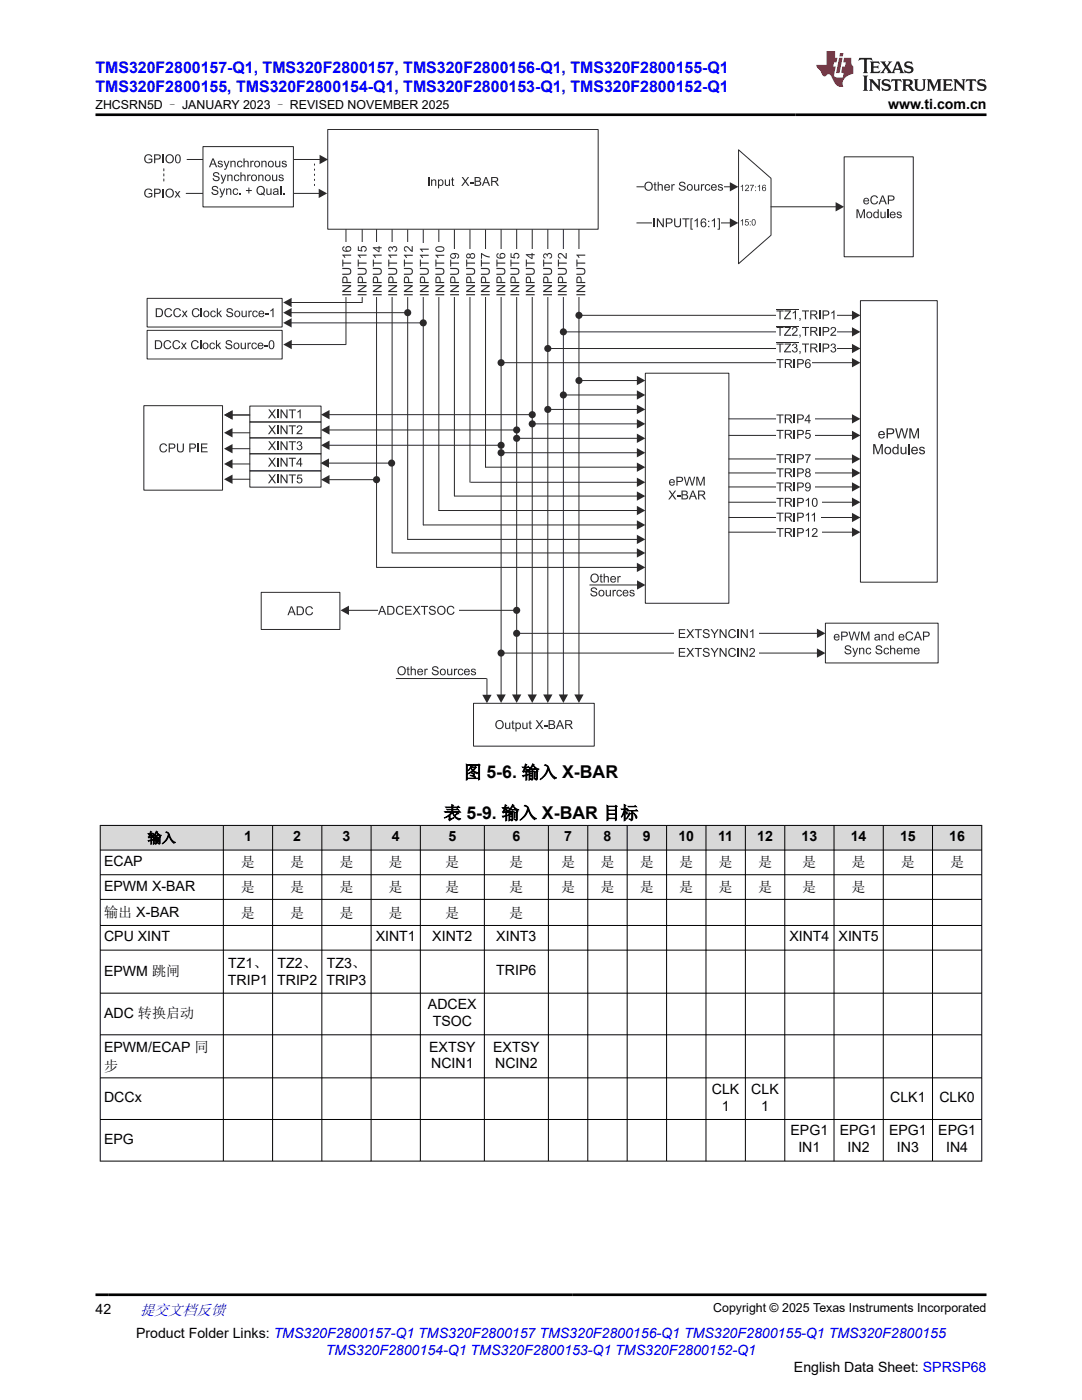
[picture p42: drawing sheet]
<svg xmlns="http://www.w3.org/2000/svg" width="216mm" height="279mm" viewBox="0 0 216 279" stroke-linecap="round" stroke-linejoin="round" font-family="sans-serif">
<defs><g id="words">
<g font-size="3.5">
<text x="92.6" y="155.3">图 5-6. 输入 X-BAR</text>
<text x="88.5" y="163.5">表 5-9. 输入 X-BAR 目标</text>
</g>
<g font-size="3.2" fill="#00f">
<text x="19" y="14.5">TMS320F2800157-Q1, TMS320F2800157, TMS320F2800156-Q1, TMS320F2800155-Q1</text>
<text x="19" y="18.3">TMS320F2800155, TMS320F2800154-Q1, TMS320F2800153-Q1, TMS320F2800152-Q1</text>
</g>
<text font-size="3" fill="#00f" x="27.9" y="262.4">提交文档反馈</text>
<g font-size="2.8">
<text x="177.2" y="21.7">www.ti.com.cn</text>
<text x="48.7" y="167.9">1</text>
<text x="58.5" y="167.9">2</text>
<text x="68.3" y="167.9">3</text>
<text x="78.2" y="167.9">4</text>
<text x="89.5" y="167.9">5</text>
<text x="102.3" y="167.9">6</text>
<text x="112.6" y="167.9">7</text>
<text x="120.4" y="167.9">8</text>
<text x="128.3" y="167.9">9</text>
<text x="135.4" y="167.9">10</text>
<text x="143.3" y="167.9">11</text>
<text x="151.1" y="167.9">12</text>
<text x="159.9" y="167.9">13</text>
<text x="169.8" y="167.9">14</text>
<text x="179.6" y="167.9">15</text>
<text x="189.4" y="167.9">16</text>
<text x="20.8" y="172.8">ECAP</text>
<text x="29.5" y="168.2">输入</text>
<text x="48.1" y="173.1">是</text>
<text x="57.9" y="173.1">是</text>
<text x="67.7" y="173.1">是</text>
<text x="77.5" y="173.1">是</text>
<text x="88.8" y="173.1">是</text>
<text x="101.6" y="173.1">是</text>
<text x="111.9" y="173.1">是</text>
<text x="119.8" y="173.1">是</text>
<text x="127.7" y="173.1">是</text>
<text x="135.5" y="173.1">是</text>
<text x="143.4" y="173.1">是</text>
<text x="151.3" y="173.1">是</text>
<text x="160.1" y="173.1">是</text>
<text x="169.9" y="173.1">是</text>
<text x="179.7" y="173.1">是</text>
<text x="189.6" y="173.1">是</text>
<text x="20.8" y="177.8">EPWM X-BAR</text>
<text x="48.1" y="178">是</text>
<text x="57.9" y="178">是</text>
<text x="67.7" y="178">是</text>
<text x="77.5" y="178">是</text>
<text x="88.8" y="178">是</text>
<text x="101.6" y="178">是</text>
<text x="111.9" y="178">是</text>
<text x="119.8" y="178">是</text>
<text x="127.7" y="178">是</text>
<text x="135.5" y="178">是</text>
<text x="143.4" y="178">是</text>
<text x="151.3" y="178">是</text>
<text x="160.1" y="178">是</text>
<text x="169.9" y="178">是</text>
<text x="20.8" y="183">输出 X-BAR</text>
<text x="48.1" y="183.1">是</text>
<text x="57.9" y="183.1">是</text>
<text x="67.7" y="183.1">是</text>
<text x="77.5" y="183.1">是</text>
<text x="88.8" y="183.1">是</text>
<text x="101.6" y="183.1">是</text>
<text x="20.8" y="187.9">CPU XINT</text>
<text x="75" y="187.9">XINT1</text>
<text x="86.3" y="187.9">XINT2</text>
<text x="99" y="187.9">XINT3</text>
<text x="157.5" y="187.9">XINT4</text>
<text x="167.3" y="187.9">XINT5</text>
<text x="20.8" y="194.8">EPWM 跳闸</text>
<text x="45.5" y="196.5">TRIP1</text>
<text x="45.6" y="193.1">TZ1、</text>
<text x="55.3" y="196.5">TRIP2</text>
<text x="55.4" y="193.1">TZ2、</text>
<text x="65.1" y="196.5">TRIP3</text>
<text x="65.2" y="193.1">TZ3、</text>
<text x="99" y="194.6">TRIP6</text>
<text x="20.8" y="203.2">ADC 转换启动</text>
<text x="85.4" y="201.4">ADCEX</text>
<text x="20.8" y="210">EPWM/ECAP 同</text>
<text x="85.6" y="209.9">EXTSY</text>
<text x="86.3" y="204.8">TSOC</text>
<text x="98.4" y="209.9">EXTSY</text>
<text x="20.8" y="213.7">步</text>
<text x="86" y="213.2">NCIN1</text>
<text x="98.8" y="213.2">NCIN2</text>
<text x="20.8" y="220">DCCx</text>
<text x="142.1" y="218.3">CLK</text>
<text x="144" y="221.7">1</text>
<text x="149.9" y="218.3">CLK</text>
<text x="151.9" y="221.7">1</text>
<text x="177.6" y="220">CLK1</text>
<text x="187.5" y="220">CLK0</text>
<text x="157.7" y="226.6">EPG1</text>
<text x="167.6" y="226.6">EPG1</text>
<text x="177.4" y="226.6">EPG1</text>
<text x="187.2" y="226.6">EPG1</text>
<text x="20.8" y="228.3">EPG</text>
<text x="159.3" y="230">IN1</text>
<text x="169.1" y="230">IN2</text>
<text x="179" y="230">IN3</text>
<text x="188.8" y="230">IN4</text>
<text x="19" y="262.1">42</text>
<text x="27.2" y="266.9">Product Folder Links: TMS320F2800157-Q1 TMS320F2800157 TMS320F2800156-Q1 TMS320F2800155-Q1 TMS320F2800155</text>
<text x="158.4" y="273.7">English Data Sheet: SPRSP68</text>
</g>
<text font-size="2.8" fill="#00f" x="65" y="270.3">TMS320F2800154-Q1 TMS320F2800153-Q1 TMS320F2800152-Q1</text>
<g font-size="2.5">
<text x="19.1" y="21.8">ZHCSRN5D – JANUARY 2023 – REVISED NOVEMBER 2025</text>
<text x="142.3" y="261.8">Copyright © 2025 Texas Instruments Incorporated</text>
</g>
</g></defs>
<path d="M65.4 25.8h54v19.9h-54zM128.8 74.5h16.6v45.9h-16.6zM171.7 60h15.3v56.2h-15.3zM145.4 91.6h24.7" fill="none" stroke="#2b292a" stroke-width=".2"/>
<path d="M170 90.7l1.7 .9-1.7 .9z" fill="#2b292a"/>
<path d="M145.4 97.2h24.7" fill="none" stroke="#2b292a" stroke-width=".2"/>
<path d="M170 96.3l1.7 .9-1.7 .9z" fill="#2b292a"/>
<path d="M65.6 82.8h40.6" fill="none" stroke="#2b292a" stroke-width=".2"/>
<g fill="#2b292a">
<path d="M64.1 82.8l1.7-1v1.9z"/>
<circle cx="106.2" cy="82.8" r=".71"/>
</g>
<path d="M75.1 45.7v67.5M78.2 45.7v64.7M100 45.7v93" fill="none" stroke="#2b292a" stroke-width=".2"/>
<path d="M99.1 138.6h1.8l-.9 1.7z" fill="#2b292a"/>
<path d="M103.1 45.7v93" fill="none" stroke="#2b292a" stroke-width=".2"/>
<path d="M102.2 138.6h1.8l-.9 1.7z" fill="#2b292a"/>
<path d="M106.2 45.7v93" fill="none" stroke="#2b292a" stroke-width=".2"/>
<path d="M105.3 138.6h1.8l-.9 1.7z" fill="#2b292a"/>
<path d="M109.3 45.7v93" fill="none" stroke="#2b292a" stroke-width=".2"/>
<path d="M108.4 138.6h1.8l-.9 1.7z" fill="#2b292a"/>
<path d="M112.4 45.7v93" fill="none" stroke="#2b292a" stroke-width=".2"/>
<path d="M111.5 138.6h1.8l-.9 1.7z" fill="#2b292a"/>
<path d="M115.5 45.7v93" fill="none" stroke="#2b292a" stroke-width=".2"/>
<path d="M114.6 138.6h1.9l-1 1.7z" fill="#2b292a"/>
<path d="M65.6 95.7h9.5" fill="none" stroke="#2b292a" stroke-width=".2"/>
<g fill="#2b292a">
<path d="M64.1 95.7l1.7-.9v1.9z"/>
<circle cx="75.1" cy="95.7" r=".71"/>
</g>
<path d="M65.5 92.4h12.6" fill="none" stroke="#2b292a" stroke-width=".2"/>
<g fill="#2b292a">
<path d="M64 92.4l1.6-.9v1.9z"/>
<circle cx="78.1" cy="92.4" r=".71"/>
</g>
<path d="M65.6 88.9h34.4" fill="none" stroke="#2b292a" stroke-width=".2"/>
<g fill="#2b292a">
<path d="M64.1 88.9l1.7-1v1.9z"/>
<circle cx="100" cy="88.9" r=".71"/>
</g>
<path d="M65.6 85.8h37.5" fill="none" stroke="#2b292a" stroke-width=".2"/>
<g fill="#2b292a">
<path d="M64.1 85.8l1.7-.9v1.8z"/>
<circle cx="103.1" cy="85.8" r=".71"/>
</g>
<path d="M69.5 121.8h33.6" fill="none" stroke="#2b292a" stroke-width=".2"/>
<g fill="#2b292a">
<path d="M67.9 121.8l1.7-.9v1.8z"/>
<circle cx="103.1" cy="121.8" r=".71"/>
</g>
<path d="M103.1 126.4h60.1" fill="none" stroke="#2b292a" stroke-width=".2"/>
<g fill="#2b292a">
<path d="M163 125.5l1.7 .9-1.7 .9z"/>
<circle cx="103.1" cy="126.4" r=".71"/>
</g>
<g fill="#fff">
<path d="M134.6 125.1h16.8v2.8h-16.8z" fill-rule="evenodd"/>
<path d="M134.6 125.1h3.9v2.8h-3.9z" fill-rule="evenodd"/>
<path d="M138.6 125.1h1.5v2.8h-1.5z" fill-rule="evenodd"/>
<path d="M140.1 125.1h1.7v2.8h-1.7z" fill-rule="evenodd"/>
<path d="M141.8 125.1h1.6v2.8h-1.6z" fill-rule="evenodd"/>
<path d="M143.4 125.1h4.3v2.8h-4.3z" fill-rule="evenodd"/>
<path d="M147.6 125.1h3.2v2.8h-3.2z" fill-rule="evenodd"/>
<path d="M150.7 125.1h.7v2.8h-.7z" fill-rule="evenodd"/>
</g>
<g fill="#2b292a">
<path d="M135.4 125.6h1.3v.2h-1v.5h1v.2h-1v.6h1.1v.2h-1.4z"/>
<path d="M137 125.6h.3l.4 .6 .5-.6h.3l-.6 .8 .6 .9h-.3l-.5-.7-.5 .7h-.3l.7-.9z"/>
<path d="M138.6 125.6h1.4v.2h-.6v1.5h-.2v-1.5h-.6z"/>
<path d="M140.5 125.7a.7 .7 0 0 1 1.1 .4h-.3a.39 .39 0 0 0-.4-.4 .39 .39 0 0 0-.3 .5 1.02 1.02 0 0 1 1 .6 .72 .72 0 0 1-.7 .6 .72 .72 0 0 1-.7-.6l.2-.1a.46 .46 0 0 0 .5 .5 .46 .46 0 0 0 .4-.5l-.1-.1a.75 .75 0 0 1-.9-.7z"/>
<path d="M141.8 125.6h.3l.5 .8 .5-.8h.3l-.7 1v.7h-.2v-.7z"/>
<path d="M143.6 125.6h.2l1 1.4v-1.4h.2v1.7h-.3l-.9-1.4v1.4h-.2z"/>
<path d="M145.6 125.7a.77 .77 0 0 1 1.2 .3l-.2 .1a.59 .59 0 0 0-.8-.3 .59 .59 0 0 0-.2 .8 .54 .54 0 0 0 .5 .6 .54 .54 0 0 0 .5-.5l.3 .1a.85 .85 0 0 1-1.3 .4 .85 .85 0 0 1-.2-1.2z"/>
<path d="M147.2 125.6h.2v1.7h-.2z"/>
<path d="M147.8 125.6h.3l.9 1.4v-1.4h.2v1.7h-.2l-1-1.4v1.4h-.2z"/>
<path d="M149.7 126l.6-.4v1.7h-.2v-1.4l-.4 .3z"/>
</g>
<path d="M100 130.3h63.2" fill="none" stroke="#2b292a" stroke-width=".2"/>
<g fill="#2b292a">
<path d="M163 129.4l1.7 .9-1.7 1z"/>
<circle cx="100" cy="130.3" r=".71"/>
</g>
<g fill="#fff">
<path d="M134.6 128.9h16.8v2.7h-16.8z" fill-rule="evenodd"/>
<path d="M134.6 128.9h3.9v2.7h-3.9z" fill-rule="evenodd"/>
<path d="M138.6 128.9h1.5v2.7h-1.5z" fill-rule="evenodd"/>
<path d="M140.1 128.9h1.7v2.7h-1.7z" fill-rule="evenodd"/>
<path d="M141.8 128.9h1.6v2.7h-1.6z" fill-rule="evenodd"/>
<path d="M143.4 128.9h4.3v2.7h-4.3z" fill-rule="evenodd"/>
<path d="M147.6 128.9h3.2v2.7h-3.2z" fill-rule="evenodd"/>
<path d="M150.7 128.9h.7v2.7h-.7z" fill-rule="evenodd"/>
</g>
<g fill="#2b292a">
<path d="M135.4 129.3h1.3v.2h-1v.6h1v.2h-1v.6h1.1v.2h-1.4z"/>
<path d="M137 129.3h.3l.4 .7 .5-.7h.3l-.6 .9 .6 .9h-.3l-.5-.8-.5 .8h-.3l.7-.9z"/>
<path d="M138.6 129.3h1.4v.2h-.6v1.6h-.2v-1.6h-.6z"/>
<path d="M140.5 129.4a.7 .7 0 0 1 1.1 .4h-.3a.39 .39 0 0 0-.4-.4 .39 .39 0 0 0-.3 .5 1.02 1.02 0 0 1 1 .7 .72 .72 0 0 1-.7 .5 .72 .72 0 0 1-.7-.6h.2a.46 .46 0 0 0 .5 .4 .46 .46 0 0 0 .4-.4l-.1-.1a.75 .75 0 0 1-.9-.8z"/>
<path d="M141.8 129.3h.3l.5 .9 .5-.9h.3l-.7 1v.8h-.2v-.8z"/>
<path d="M143.6 129.3h.2l1 1.4v-1.4h.2v1.8h-.3l-.9-1.4v1.4h-.2z"/>
<path d="M145.6 129.5a.77 .77 0 0 1 1.2 .3l-.2 .1a.59 .59 0 0 0-.8-.3 .59 .59 0 0 0-.2 .8 .54 .54 0 0 0 .5 .5 .54 .54 0 0 0 .5-.4h.3a.85 .85 0 0 1-1.3 .5 .85 .85 0 0 1-.2-1.3z"/>
<path d="M147.2 129.3h.2v1.8h-.2z"/>
<path d="M147.8 129.3h.3l.9 1.4v-1.4h.2v1.8h-.2l-1-1.4v1.4h-.2z"/>
<path d="M149.7 129.4a.58 .58 0 0 1 .9 .2 .58 .58 0 0 1-.3 .8l-.5 .5h.9v.2h-1.2l.2-.4a1.07 1.07 0 0 0 .6-1.1l-.3-.1-.3 .3h-.2z"/>
</g>
<path d="M96.9 45.9v47.3M115.5 75.9h11.7" fill="none" stroke="#2b292a" stroke-width=".2"/>
<g fill="#2b292a">
<path d="M127.1 75l1.7 .9-1.7 1z"/>
<circle cx="115.5" cy="75.9" r=".71"/>
</g>
<path d="M93.8 45.9v50.3M112.4 78.8h14.8" fill="none" stroke="#2b292a" stroke-width=".2"/>
<g fill="#2b292a">
<path d="M127.1 77.9l1.7 .9-1.7 1z"/>
<circle cx="112.4" cy="78.8" r=".71"/>
</g>
<path d="M90.7 45.9v53.1M109.3 81.7h17.9" fill="none" stroke="#2b292a" stroke-width=".2"/>
<g fill="#2b292a">
<path d="M127.1 80.8l1.7 .9-1.7 .9z"/>
<circle cx="109.3" cy="81.7" r=".71"/>
</g>
<path d="M87.6 45.9v56M106.2 84.6h21" fill="none" stroke="#2b292a" stroke-width=".2"/>
<g fill="#2b292a">
<path d="M127.1 83.7l1.7 .9-1.7 .9z"/>
<circle cx="106.2" cy="84.6" r=".71"/>
</g>
<path d="M84.5 45.9v58.9M103.1 87.5h24.1" fill="none" stroke="#2b292a" stroke-width=".2"/>
<g fill="#2b292a">
<path d="M127.1 86.5l1.7 1-1.7 .9z"/>
<circle cx="103.1" cy="87.5" r=".71"/>
</g>
<path d="M81.3 45.9v61.7M100 90.4h27.2" fill="none" stroke="#2b292a" stroke-width=".2"/>
<g fill="#2b292a">
<path d="M127.1 89.4l1.7 1-1.7 .9z"/>
<circle cx="100" cy="90.4" r=".71"/>
</g>
<path d="M145.4 83.6h24.7" fill="none" stroke="#2b292a" stroke-width=".2"/>
<path d="M170 82.7l1.7 .9-1.7 .9z" fill="#2b292a"/>
<path d="M145.4 86.9h24.7" fill="none" stroke="#2b292a" stroke-width=".2"/>
<path d="M170 86l1.7 .9-1.7 .9z" fill="#2b292a"/>
<path d="M145.4 94.4h24.7" fill="none" stroke="#2b292a" stroke-width=".2"/>
<path d="M170 93.5l1.7 .9-1.7 .9z" fill="#2b292a"/>
<path d="M145.4 100.2h24.7" fill="none" stroke="#2b292a" stroke-width=".2"/>
<path d="M170 99.3l1.7 .9-1.7 1z" fill="#2b292a"/>
<path d="M145.4 103.3h24.7" fill="none" stroke="#2b292a" stroke-width=".2"/>
<path d="M170 102.3l1.7 1-1.7 .9z" fill="#2b292a"/>
<path d="M145.4 106.2h24.7" fill="none" stroke="#2b292a" stroke-width=".2"/>
<path d="M170 105.3l1.7 .9-1.7 .9z" fill="#2b292a"/>
<path d="M154.9 82.2h7.7v2.8h-7.7z" fill-rule="evenodd" fill="#fff"/>
<g fill="#2b292a">
<path d="M154.9 82.7h1.4v.2h-.5v1.6h-.3v-1.6h-.6z"/>
<path d="M158.4 82.7h.2v1.8h-.2z"/>
<path d="M156.6 82.7h.8a.49 .49 0 0 1 .6 .4 .49 .49 0 0 1-.5 .6l.7 .8h-.3l-.5-.7-.3-.1h-.3v.8h-.2zM156.8 82.9v.6h.5a.31 .31 0 0 0 .5-.3 .31 .31 0 0 0-.4-.3z"/>
<path d="M159.1 82.7h.6a.54 .54 0 0 1 .7 .5 .54 .54 0 0 1-.7 .6h-.4v.7h-.2zM159.3 82.9v.7l.6-.1a.32 .32 0 0 0 .3-.4 .32 .32 0 0 0-.5-.2z"/>
<path d="M161.4 82.7h.1v1.2h.3v.2h-.3v.4h-.2v-.4h-.8v-.2zM161.3 83.1l-.5 .8h.5z"/>
</g>
<path d="M154.9 85.3h7.7v2.8h-7.7z" fill-rule="evenodd" fill="#fff"/>
<g fill="#2b292a">
<path d="M154.9 85.8h1.4v.2h-.5v1.6h-.3v-1.6h-.6z"/>
<path d="M158.4 85.8h.2v1.8h-.2z"/>
<path d="M160.8 85.8h.9v.2h-.7l-.1 .5a.59 .59 0 0 1 .8 .3 .59 .59 0 0 1-.3 .8 .59 .59 0 0 1-.8-.5h.2a.39 .39 0 0 0 .6 .2 .39 .39 0 0 0 .1-.6 .39 .39 0 0 0-.6 0h-.2z"/>
<path d="M156.6 85.8h.8a.49 .49 0 0 1 .6 .4 .49 .49 0 0 1-.5 .6l.7 .8h-.3l-.5-.7-.3-.1h-.3v.8h-.2zM156.8 86v.6h.5a.31 .31 0 0 0 .5-.3 .31 .31 0 0 0-.4-.3z"/>
<path d="M159.1 85.8h.6a.54 .54 0 0 1 .7 .5 .54 .54 0 0 1-.7 .5h-.4v.8h-.2zM159.3 86v.6h.6a.32 .32 0 0 0 .3-.4 .32 .32 0 0 0-.5-.2z"/>
</g>
<path d="M154.9 90.2h7.7v2.7h-7.7z" fill-rule="evenodd" fill="#fff"/>
<g fill="#2b292a">
<path d="M154.9 90.6h1.4v.2h-.5v1.6h-.3v-1.6h-.6z"/>
<path d="M158.4 90.6h.2v1.8h-.2z"/>
<path d="M160.6 90.7h1.2l-.5 1-.2 .7h-.2l.1-.5 .5-1h-.9z"/>
<path d="M156.6 90.6h.8a.49 .49 0 0 1 .6 .4 .49 .49 0 0 1-.5 .6l.7 .8h-.3l-.5-.7-.3-.1h-.3v.8h-.2zM156.8 90.8v.6h.5a.31 .31 0 0 0 .5-.2 .31 .31 0 0 0-.4-.4z"/>
<path d="M159.1 90.6h.6a.54 .54 0 0 1 .7 .6 .54 .54 0 0 1-.7 .5h-.4v.7h-.2zM159.3 90.8v.7h.6a.32 .32 0 0 0 .3-.4 .32 .32 0 0 0-.5-.3z"/>
</g>
<path d="M154.9 93h7.7v2.8h-7.7z" fill-rule="evenodd" fill="#fff"/>
<g fill="#2b292a">
<path d="M154.9 93.5h1.4v.2h-.5v1.5h-.3v-1.5h-.6z"/>
<path d="M158.4 93.5h.2v1.7h-.2z"/>
<path d="M156.6 93.5h.8a.49 .49 0 0 1 .6 .4 .49 .49 0 0 1-.5 .5l.7 .8h-.3l-.5-.7-.3-.1h-.3v.8h-.2zM156.8 93.7v.5h.5a.31 .31 0 0 0 .5-.2 .31 .31 0 0 0-.4-.3z"/>
<path d="M159.1 93.5h.6a.54 .54 0 0 1 .7 .5 .54 .54 0 0 1-.7 .5h-.4v.7h-.2zM159.3 93.7v.6h.6a.32 .32 0 0 0 .3-.4 .32 .32 0 0 0-.5-.2z"/>
<path d="M160.8 93.6a.47 .47 0 0 1 .8-.1 .47 .47 0 0 1-.1 .8 .52 .52 0 0 1 .1 .8 .52 .52 0 0 1-.8 0 .52 .52 0 0 1 .2-.8l-.3-.3zM160.9 93.9a.3 .3 0 0 0 .6 0 .3 .3 0 0 0-.6 0zM160.8 94.7a.4 .4 0 0 0 .8 0 .4 .4 0 0 0-.8 0z"/>
</g>
<path d="M154.9 95.8h7.7v2.8h-7.7z" fill-rule="evenodd" fill="#fff"/>
<g fill="#2b292a">
<path d="M154.9 96.3h1.4v.2h-.5v1.5h-.3v-1.5h-.6z"/>
<path d="M158.4 96.3h.2v1.7h-.2z"/>
<path d="M156.6 96.3h.8a.49 .49 0 0 1 .6 .4 .49 .49 0 0 1-.5 .5l.7 .8h-.3l-.5-.6-.3-.1h-.3v.7h-.2zM156.8 96.5v.6h.5a.31 .31 0 0 0 .5-.3 .31 .31 0 0 0-.4-.3z"/>
<path d="M159.1 96.3h.6a.54 .54 0 0 1 .7 .5 .54 .54 0 0 1-.7 .5h-.4v.7h-.2zM159.3 96.5v.6h.6a.32 .32 0 0 0 .3-.4 .32 .32 0 0 0-.5-.2z"/>
<path d="M160.8 96.4a.68 .68 0 0 1 .9 .1 .68 .68 0 0 1 .1 .8 .58 .58 0 0 1-.4 .7 .58 .58 0 0 1-.7-.4h.2a.41 .41 0 0 0 .5 .2 .41 .41 0 0 0 .2-.6 .56 .56 0 0 1-.9 .1 .56 .56 0 0 1 .1-.9zM160.8 96.8a.38 .38 0 0 0 .7 0 .38 .38 0 0 0-.7 0z"/>
</g>
<path d="M154.9 98.9h9.1v2.8h-9.1z" fill-rule="evenodd" fill="#fff"/>
<g fill="#2b292a">
<path d="M154.9 99.4h1.4v.2h-.5v1.5h-.3v-1.5h-.6z"/>
<path d="M158.4 99.4h.2v1.7h-.2z"/>
<path d="M160.8 99.8l.6-.4v1.7h-.2v-1.4l-.4 .3z"/>
<path d="M156.6 99.4h.8a.49 .49 0 0 1 .6 .4 .49 .49 0 0 1-.5 .5l.7 .8h-.3l-.5-.7-.3-.1h-.3v.8h-.2zM156.8 99.6v.5h.5a.31 .31 0 0 0 .5-.2 .31 .31 0 0 0-.4-.3z"/>
<path d="M159.1 99.4h.6a.54 .54 0 0 1 .7 .5 .54 .54 0 0 1-.7 .5h-.4v.7h-.2zM159.3 99.6v.6h.6a.32 .32 0 0 0 .3-.4 .32 .32 0 0 0-.5-.2z"/>
<path d="M162.3 99.5a.63 .63 0 0 1 .7 0 .63 .63 0 0 1 .1 .8 .63 .63 0 0 1-.5 .9 .63 .63 0 0 1-.6-.9zM162.3 99.7a.98 .98 0 0 0 .3 1.3 .92 .92 0 0 0 0-1.5z"/>
</g>
<path d="M154.9 101.8h8.9v2.8h-8.9z" fill-rule="evenodd" fill="#fff"/>
<g fill="#2b292a">
<path d="M154.9 102.3h1.4v.2h-.5v1.6h-.3v-1.6h-.6z"/>
<path d="M158.4 102.3h.2v1.8h-.2z"/>
<path d="M160.8 102.7l.6-.4v1.8h-.2v-1.4l-.4 .3z"/>
<path d="M162 102.7l.6-.4v1.8h-.2v-1.4l-.4 .3z"/>
<path d="M156.6 102.3h.8a.49 .49 0 0 1 .6 .4 .49 .49 0 0 1-.5 .6l.7 .8h-.3l-.5-.7-.3-.1h-.3v.8h-.2zM156.8 102.5v.6h.5a.31 .31 0 0 0 .5-.3 .31 .31 0 0 0-.4-.3z"/>
<path d="M159.1 102.3h.6a.54 .54 0 0 1 .7 .5 .54 .54 0 0 1-.7 .6h-.4v.7h-.2zM159.3 102.5v.6h.6a.32 .32 0 0 0 .3-.4 .32 .32 0 0 0-.5-.2z"/>
</g>
<path d="M154.9 104.9h9.1v2.8h-9.1z" fill-rule="evenodd" fill="#fff"/>
<g fill="#2b292a">
<path d="M154.9 105.4h1.4v.2h-.5v1.6h-.3v-1.6h-.6z"/>
<path d="M158.4 105.4h.2v1.8h-.2z"/>
<path d="M160.8 105.8l.6-.4v1.8h-.2v-1.4l-.4 .2z"/>
<path d="M162.2 105.5a.58 .58 0 0 1 .9 .1 .58 .58 0 0 1-.4 .9l-.4 .4h.8v.3h-1.1l.1-.4a1.07 1.07 0 0 0 .7-1.2h-.4l-.2 .3h-.2z"/>
<path d="M156.6 105.4h.8a.49 .49 0 0 1 .6 .4 .49 .49 0 0 1-.5 .5l.7 .9h-.3l-.5-.7-.3-.1h-.3v.8h-.2zM156.8 105.6v.6h.5a.31 .31 0 0 0 .5-.3 .31 .31 0 0 0-.4-.3z"/>
<path d="M159.1 105.4h.6a.54 .54 0 0 1 .7 .5 .54 .54 0 0 1-.7 .5h-.4v.8h-.2zM159.3 105.6v.6h.6a.32 .32 0 0 0 .3-.4 .32 .32 0 0 0-.5-.2z"/>
</g>
<path d="M115.5 62.9h54.6" fill="none" stroke="#2b292a" stroke-width=".2"/>
<g fill="#2b292a">
<path d="M170 62l1.7 .9-1.7 1z"/>
<circle cx="115.5" cy="62.9" r=".71"/>
</g>
<path d="M112.4 66.2h57.7" fill="none" stroke="#2b292a" stroke-width=".2"/>
<g fill="#2b292a">
<path d="M170 65.3l1.7 .9-1.7 1z"/>
<circle cx="112.4" cy="66.2" r=".71"/>
</g>
<path d="M109.3 69.6h60.8" fill="none" stroke="#2b292a" stroke-width=".2"/>
<g fill="#2b292a">
<path d="M170 68.6l1.7 1-1.7 .9z"/>
<circle cx="109.3" cy="69.6" r=".71"/>
</g>
<path d="M28.7 81h15.7v16.8h-15.7z" fill="none" stroke="#2b292a" stroke-width=".2"/>
<g fill="#2b292a">
<path d="M32.1 88.7a.77 .77 0 0 1 1.2 .3h-.2a.59 .59 0 0 0-.8-.2 .59 .59 0 0 0-.2 .8 .54 .54 0 0 0 .5 .5 .54 .54 0 0 0 .5-.4h.3a.85 .85 0 0 1-1.3 .5 .85 .85 0 0 1-.2-1.3z"/>
<path d="M35.3 88.5h.2v1a.47 .47 0 0 0 .5 .6 .47 .47 0 0 0 .5-.6v-1h.2v1a.7 .7 0 0 1-.7 .8 .7 .7 0 0 1-.7-.8z"/>
<path d="M39.5 88.5h.2v1.8h-.2z"/>
<path d="M40.1 88.5h1.3v.2h-1.1v.6h1v.2h-1v.6h1.1v.2h-1.3z"/>
<path d="M33.7 88.5h.6a.54 .54 0 0 1 .7 .5 .54 .54 0 0 1-.7 .6h-.4v.7h-.2zM33.9 88.7v.6h.6a.32 .32 0 0 0 .2-.4 .32 .32 0 0 0-.4-.2z"/>
<path d="M37.8 88.5h.6a.54 .54 0 0 1 .7 .5 .54 .54 0 0 1-.6 .6h-.5v.7h-.2zM38 88.7v.6h.7a.32 .32 0 0 0 .2-.4 .32 .32 0 0 0-.4-.2z"/>
</g>
<path d="M46.2 82.8h3.6" fill="none" stroke="#2b292a" stroke-width=".2"/>
<path d="M44.7 82.8l1.7-.9v1.8z" fill="#2b292a"/>
<path d="M46.2 86.4h3.6" fill="none" stroke="#2b292a" stroke-width=".2"/>
<path d="M44.7 86.4l1.7-1v1.9z" fill="#2b292a"/>
<path d="M46.2 82.8h3.6" fill="none" stroke="#2b292a" stroke-width=".2"/>
<path d="M44.7 82.8l1.7-.9v1.8z" fill="#2b292a"/>
<path d="M46.2 89.5h3.6" fill="none" stroke="#2b292a" stroke-width=".2"/>
<path d="M44.7 89.5l1.7-.9v1.9z" fill="#2b292a"/>
<path d="M46.2 92.6h3.6" fill="none" stroke="#2b292a" stroke-width=".2"/>
<path d="M44.7 92.6l1.7-.9v1.8z" fill="#2b292a"/>
<path d="M46.2 95.6h3.6" fill="none" stroke="#2b292a" stroke-width=".2"/>
<path d="M44.7 95.6l1.7-.9v1.9z" fill="#2b292a"/>
<path d="M49.8 81h14.3v3.2h-14.3z" fill="none" stroke="#2b292a" stroke-width=".2"/>
<g fill="#2b292a">
<path d="M53.5 81.7h.3l.5 .7 .5-.7h.2l-.6 .9 .7 .9h-.3l-.5-.8-.6 .8h-.2l.6-.9z"/>
<path d="M55.3 81.7h.3v1.8h-.3z"/>
<path d="M56 81.7h.2l.9 1.4v-1.4h.3v1.8h-.3l-.9-1.4v1.4h-.2z"/>
<path d="M57.6 81.7h1.4v.2h-.6v1.6h-.2v-1.6h-.6z"/>
<path d="M59.3 82.1l.7-.4v1.8h-.2v-1.4l-.5 .3z"/>
</g>
<path d="M49.8 90.6h14.3v3.4h-14.3z" fill="none" stroke="#2b292a" stroke-width=".2"/>
<g fill="#2b292a">
<path d="M53.5 91.4h.3l.5 .6 .5-.6h.2l-.6 .8 .7 .9h-.3l-.5-.7-.6 .7h-.2l.6-.9z"/>
<path d="M55.3 91.4h.3v1.7h-.3z"/>
<path d="M56 91.4h.2l.9 1.3v-1.3h.3v1.7h-.3l-.9-1.4v1.4h-.2z"/>
<path d="M57.6 91.4h1.4v.2h-.6v1.5h-.2v-1.5h-.6z"/>
<path d="M59.9 91.4h.2v1.1h.2v.2h-.2v.4h-.2v-.4h-.8v-.2zM59.9 91.7l-.6 .8h.6z"/>
</g>
<path d="M49.8 94h14.3v3.2h-14.3z" fill="none" stroke="#2b292a" stroke-width=".2"/>
<g fill="#2b292a">
<path d="M53.5 94.7h.3l.5 .7 .5-.7h.2l-.6 .8 .7 1h-.3l-.5-.8-.6 .8h-.2l.6-1z"/>
<path d="M55.3 94.7h.3v1.8h-.3z"/>
<path d="M56 94.7h.2l.9 1.4v-1.4h.3v1.8h-.3l-.9-1.4v1.4h-.2z"/>
<path d="M57.6 94.7h1.4v.2h-.6v1.6h-.2v-1.6h-.6z"/>
<path d="M59.4 94.7h.9v.2h-.7l-.1 .5a.59 .59 0 0 1 .8 .3 .59 .59 0 0 1-.4 .8 .59 .59 0 0 1-.7-.5h.2a.39 .39 0 0 0 .6 .2 .39 .39 0 0 0 .1-.6 .39 .39 0 0 0-.6 0h-.3z"/>
</g>
<path d="M49.8 87.4h14.3v3.2h-14.3z" fill="none" stroke="#2b292a" stroke-width=".2"/>
<g fill="#2b292a">
<path d="M53.5 88.1h.3l.5 .6 .5-.6h.2l-.6 .8 .7 .9h-.3l-.5-.7-.6 .7h-.2l.6-.9z"/>
<path d="M55.3 88.1h.3v1.7h-.3z"/>
<path d="M56 88.1h.2l.9 1.4v-1.4h.3v1.7h-.3l-.9-1.4v1.4h-.2z"/>
<path d="M57.6 88.1h1.4v.2h-.6v1.5h-.2v-1.5h-.6z"/>
<path d="M59.4 88.2a.47 .47 0 0 1 .7 0 .47 .47 0 0 1-.1 .7 .55 .55 0 0 1 0 .9 .55 .55 0 0 1-.8-.4l.2-.1a.36 .36 0 0 0 .4 .4 .36 .36 0 0 0 .3-.5 .36 .36 0 0 0-.5-.2v-.2a.31 .31 0 0 0 .4-.2 .31 .31 0 0 0-.3-.4 .31 .31 0 0 0-.3 .4l-.2-.1z"/>
</g>
<path d="M49.8 84.2h14.3v3.2h-14.3z" fill="none" stroke="#2b292a" stroke-width=".2"/>
<g fill="#2b292a">
<path d="M53.5 84.9h.3l.5 .7 .5-.7h.2l-.6 .8 .7 1h-.3l-.5-.8-.6 .8h-.2l.6-1z"/>
<path d="M55.3 84.9h.3v1.8h-.3z"/>
<path d="M56 84.9h.2l.9 1.4v-1.4h.3v1.8h-.3l-.9-1.4v1.4h-.2z"/>
<path d="M57.6 84.9h1.4v.2h-.6v1.6h-.2v-1.6h-.6z"/>
<path d="M59.4 85a.58 .58 0 0 1 .9 .1 .58 .58 0 0 1-.4 .9l-.4 .4h.8v.3h-1.1l.1-.4a1.07 1.07 0 0 0 .7-1.2h-.4l-.2 .3h-.2z"/>
</g>
<path d="M164.7 124.4h22.5v7.9h-22.5z" fill="none" stroke="#2b292a" stroke-width=".2"/>
<g fill="#2b292a">
<path d="M169.3 126h.3l.3 1.6 .4-1.6h.3l.4 1.6 .4-1.6h.2l-.5 1.8h-.2l-.4-1.5-.5 1.5h-.2z"/>
<path d="M171.8 126h.4l.5 1.6 .5-1.6h.3v1.8h-.2v-1.5l-.5 1.5h-.3l-.5-1.5v1.5h-.2z"/>
<path d="M175.9 126.5h.2v.2a.46 .46 0 0 1 .6-.2 .46 .46 0 0 1 .2 .5v.8h-.2v-.8a.3 .3 0 0 0-.2-.3 .3 .3 0 0 0-.4 .2v.9h-.2z"/>
<path d="M181 126.2a.77 .77 0 0 1 1.2 .3l-.2 .1a.59 .59 0 0 0-.8-.3 .59 .59 0 0 0-.3 .8 .54 .54 0 0 0 .5 .5 .54 .54 0 0 0 .6-.4l.2 .1a.85 .85 0 0 1-1.2 .4 .85 .85 0 0 1-.2-1.3z"/>
<path d="M168.7 128.9a.7 .7 0 0 1 1.1 .4h-.2a.39 .39 0 0 0-.4-.4 .39 .39 0 0 0-.3 .5 1.02 1.02 0 0 1 1 .7 .72 .72 0 0 1-.7 .5 .72 .72 0 0 1-.7-.6h.2a.46 .46 0 0 0 .5 .4 .46 .46 0 0 0 .4-.5l-.1-.1a.75 .75 0 0 1-.9-.7z"/>
<path d="M170.1 129.3h.2l.4 1 .3-1h.2l-.4 1.3a.45 .45 0 0 1-.6 .5v-.2h.2l.2-.3z"/>
<path d="M171.4 129.3h.2v.2a.46 .46 0 0 1 .6-.2 .46 .46 0 0 1 .3 .5v.8h-.3v-.8a.3 .3 0 0 0-.2-.4 .3 .3 0 0 0-.3 .3l-.1 .9h-.2z"/>
<path d="M172.9 129.4l.6-.1 .3 .4h-.2l-.1-.2a.44 .44 0 0 0-.5 .4 .44 .44 0 0 0 .5 .4l.1-.2h.2a.61 .61 0 0 1-.8 .4 .61 .61 0 0 1-.2-.9z"/>
<path d="M174.9 128.9a.7 .7 0 0 1 1.1 .4h-.2a.39 .39 0 0 0-.4-.4 .39 .39 0 0 0-.4 .5 1.02 1.02 0 0 1 1.1 .7 .72 .72 0 0 1-.8 .5 .72 .72 0 0 1-.6-.6h.2a.46 .46 0 0 0 .5 .4 .46 .46 0 0 0 .4-.5l-.2-.1a.75 .75 0 0 1-.8-.7z"/>
<path d="M176.5 129.4l.6-.1 .3 .4h-.2l-.1-.2a.44 .44 0 0 0-.6 .4 .44 .44 0 0 0 .6 .4l.1-.2h.2a.61 .61 0 0 1-.9 .4 .61 .61 0 0 1-.1-.9z"/>
<path d="M177.6 128.8h.2v.6a.46 .46 0 0 1 .6-.1 .46 .46 0 0 1 .2 .5v.8h-.2v-.8a.31 .31 0 0 0-.3-.3 .31 .31 0 0 0-.3 .4v.7h-.2z"/>
<path d="M180.3 129.3h.2v.2a.43 .43 0 0 1 .8 0l.2-.2 .5 .1 .1 1.2h-.2v-.8a.27 .27 0 0 0-.2-.4 .27 .27 0 0 0-.4 .3v.9h-.2v-.9a.29 .29 0 0 0-.4-.2 .29 .29 0 0 0-.1 .4v.7h-.3z"/>
<path d="M166.5 126.7a.6 .6 0 0 1 .7-.1 .6 .6 0 0 1 .3 .6h-.9a.37 .37 0 0 0 .3 .5 .37 .37 0 0 0 .4-.3h.2a.65 .65 0 0 1-.9 .3 .65 .65 0 0 1-.1-1zM166.7 126.8l-.1 .3h.7l-.2-.4z"/>
<path d="M167.8 126h.7a.54 .54 0 0 1 .7 .6 .54 .54 0 0 1-.7 .5h-.4v.7h-.3zM168.1 126.3v.6h.6a.32 .32 0 0 0 .2-.4 .32 .32 0 0 0-.4-.2z"/>
<path d="M174.6 126.7a.58 .58 0 0 1 .7-.2 .58 .58 0 0 1 .3 .8v.5h-.2v-.1a.46 .46 0 0 1-.6 .1 .46 .46 0 0 1-.3-.6l.8-.2a.32 .32 0 0 0-.2-.3 .32 .32 0 0 0-.4 .2h-.2zM174.8 127.3a.3 .3 0 0 0 .2 .4 .3 .3 0 0 0 .3-.3v-.2z"/>
<path d="M177.4 126.7l.4-.2 .3 .2v-.7h.2v1.8h-.2v-.1a.61 .61 0 0 1-.8-.1 .61 .61 0 0 1 .1-.9zM177.5 126.8a.45 .45 0 0 0-.1 .6 .45 .45 0 0 0 .6 .1l.1-.3-.1-.4-.2-.1z"/>
<path d="M179.5 126.7a.6 .6 0 0 1 .7-.1 .6 .6 0 0 1 .3 .6h-1a.37 .37 0 0 0 .3 .5 .37 .37 0 0 0 .4-.3h.3a.65 .65 0 0 1-1 .3 .65 .65 0 0 1 0-1zM179.6 126.8l-.1 .3h.7l-.2-.4z"/>
<path d="M183 126h.3l.7 1.8h-.3l-.2-.5h-.7l-.2 .5h-.3zM183.1 126.2l-.3 .9h.6z"/>
<path d="M184.2 126h.6a.54 .54 0 0 1 .7 .6 .54 .54 0 0 1-.6 .5h-.5v.7h-.2zM184.4 126.3v.6h.7a.32 .32 0 0 0 .2-.4 .32 .32 0 0 0-.4-.2z"/>
<path d="M179.1 129.4a.6 .6 0 0 1 .7-.1 .6 .6 0 0 1 .3 .7h-1a.37 .37 0 0 0 .3 .4 .37 .37 0 0 0 .4-.2h.3a.65 .65 0 0 1-1 .3 .65 .65 0 0 1 0-1.1zM179.2 129.5l-.1 .3h.8l-.3-.3z"/>
<path d="M182.5 129.4a.6 .6 0 0 1 .7-.1 .6 .6 0 0 1 .3 .7h-.9a.37 .37 0 0 0 .2 .4 .37 .37 0 0 0 .5-.2h.2a.65 .65 0 0 1-1 .3 .65 .65 0 0 1 0-1.1zM182.7 129.5l-.1 .3h.7l-.2-.3z"/>
</g>
<path d="M75.4 120.5h16.1v2.7h-16.1z" fill-rule="evenodd" fill="#fff"/>
<g fill="#2b292a">
<path d="M79.3 121.1a.77 .77 0 0 1 1.2 .3l-.2 .1a.59 .59 0 0 0-.8-.3 .59 .59 0 0 0-.3 .8 .54 .54 0 0 0 .6 .5 .54 .54 0 0 0 .5-.4h.2a.85 .85 0 0 1-1.2 .5 .85 .85 0 0 1-.2-1.3z"/>
<path d="M80.8 120.9h1.3v.2h-1v.6h1v.2h-1v.6h1.1v.2h-1.4z"/>
<path d="M82.4 120.9h.3l.4 .7 .5-.7h.3l-.6 .9 .6 .9h-.3l-.5-.7-.5 .7h-.3l.7-.9z"/>
<path d="M84 120.9h1.4v.2h-.6v1.6h-.2v-1.6h-.6z"/>
<path d="M85.8 121a.7 .7 0 0 1 1.1 .4h-.2a.39 .39 0 0 0-.4-.4 .39 .39 0 0 0-.4 .5 1.02 1.02 0 0 1 1.1 .7 .72 .72 0 0 1-.8 .5 .72 .72 0 0 1-.6-.6h.2a.46 .46 0 0 0 .5 .4 .46 .46 0 0 0 .4-.4l-.2-.1a.75 .75 0 0 1-.8-.7z"/>
<path d="M89.4 121.1a.77 .77 0 0 1 1.3 .3l-.3 .1a.59 .59 0 0 0-.8-.3 .59 .59 0 0 0-.2 .8 .54 .54 0 0 0 .5 .5 .54 .54 0 0 0 .6-.4h.2a.85 .85 0 0 1-1.2 .5 .85 .85 0 0 1-.3-1.3z"/>
<path d="M76.1 120.9h.3l.7 1.8h-.3l-.2-.5h-.7l-.2 .5h-.3zM76.2 121.1l-.3 .9h.6z"/>
<path d="M77.3 120.9h.6a.89 .89 0 0 1 .8 .9 .89 .89 0 0 1-.8 .9h-.6zM77.5 121.1v1.4h.4a.68 .68 0 0 0 .6-.7 .68 .68 0 0 0-.6-.7z"/>
<path d="M87.2 121.8a.9 .9 0 0 1 1.8 0 .9 .9 0 0 1-1.8 0zM87.6 121.3a.67 .67 0 0 0 0 1 .67 .67 0 0 0 1-.1 .67 .67 0 0 0-.1-.9 .67 .67 0 0 0-.9 0z"/>
</g>
<path d="M52.1 118.2h15.7v7.4h-15.7z" fill="none" stroke="#2b292a" stroke-width=".2"/>
<g fill="#2b292a">
<path d="M61.2 121.2a.77 .77 0 0 1 1.2 .3h-.2a.59 .59 0 0 0-.8-.2 .59 .59 0 0 0-.2 .8 .54 .54 0 0 0 .5 .5 .54 .54 0 0 0 .5-.4h.3a.85 .85 0 0 1-1.2 .5 .85 .85 0 0 1-.3-1.3z"/>
<path d="M58 121h.3l.7 1.8h-.3l-.2-.6h-.7l-.2 .6h-.2zM58.2 121.2l-.3 .9h.6z"/>
<path d="M59.2 121h.6a.89 .89 0 0 1 .9 .9 .89 .89 0 0 1-.9 .9h-.6zM59.4 121.2v1.4h.4a.68 .68 0 0 0 .6-.7 .68 .68 0 0 0-.6-.7z"/>
</g>
<path d="M100 72.4h70.1" fill="none" stroke="#2b292a" stroke-width=".2"/>
<g fill="#2b292a">
<path d="M170 71.5l1.7 .9-1.7 .9z"/>
<circle cx="100" cy="72.4" r=".71"/>
</g>
<path d="M154.9 61.3h12.1v2.9h-12.1z" fill-rule="evenodd" fill="#fff"/>
<g fill="#2b292a">
<path d="M154.9 61.9h1.4v.3h-.5v1.5h-.3v-1.5h-.6z"/>
<path d="M156.6 61.9h1.2v.3l-1.1 1.3h1.1v.2h-1.3v-.2l1-1.3h-.9z"/>
<path d="M158.2 62.4l.6-.5v1.8h-.2v-1.4l-.4 .3z"/>
<path d="M159.5 63.5h.2v.3l-.2 .3 .1-.4h-.1z"/>
<path d="M160 61.9h1.4v.3h-.6v1.5h-.2v-1.5h-.6z"/>
<path d="M163.5 61.9h.2v1.8h-.2z"/>
<path d="M165.9 62.4l.6-.5v1.8h-.2v-1.4l-.4 .3z"/>
<path d="M161.7 61.9h.8a.49 .49 0 0 1 .6 .5 .49 .49 0 0 1-.5 .5l.6 .8h-.3l-.4-.7-.3-.1h-.3v.8h-.2zM161.9 62.1v.6h.5a.31 .31 0 0 0 .4-.2 .31 .31 0 0 0-.3-.4z"/>
<path d="M164.1 61.9h.7a.54 .54 0 0 1 .7 .6 .54 .54 0 0 1-.7 .5h-.4v.7h-.3zM164.4 62.2v.6h.6a.32 .32 0 0 0 .2-.4 .32 .32 0 0 0-.4-.2z"/>
</g>
<path d="M154.9 61.8h4.4" fill="none" stroke="#2b292a" stroke-width=".2"/>
<path d="M154.9 64.6h12.1v2.9h-12.1z" fill-rule="evenodd" fill="#fff"/>
<g fill="#2b292a">
<path d="M154.9 65.3h1.4v.2h-.5v1.5h-.3v-1.5h-.6z"/>
<path d="M156.6 65.3h1.2v.2l-1.1 1.3h1.1v.2h-1.3v-.2l1-1.3h-.9z"/>
<path d="M158.2 65.4a.58 .58 0 0 1 .9 .1 .58 .58 0 0 1-.3 .9l-.5 .4h.9v.2h-1.2l.2-.4a1.07 1.07 0 0 0 .6-1.1l-.3-.1-.3 .4h-.2z"/>
<path d="M160 65.3h1.4v.2h-.6v1.5h-.2v-1.5h-.6z"/>
<path d="M163.5 65.3h.2v1.7h-.2z"/>
<path d="M165.9 65.4a.58 .58 0 0 1 .9 .1 .58 .58 0 0 1-.3 .9l-.5 .4h.8v.2h-1.1l.1-.4a1.07 1.07 0 0 0 .7-1.1l-.4-.1-.2 .4h-.2z"/>
<path d="M159.5 66.8h.2v.3l-.2 .3 .1-.4h-.1z"/>
<path d="M161.7 65.3h.8a.49 .49 0 0 1 .6 .4 .49 .49 0 0 1-.5 .5l.6 .8h-.3l-.4-.7-.3-.1h-.3v.8h-.2zM161.9 65.4v.6h.5a.31 .31 0 0 0 .4-.2 .31 .31 0 0 0-.3-.4z"/>
<path d="M164.1 65.3h.7a.54 .54 0 0 1 .7 .5 .54 .54 0 0 1-.7 .5h-.4v.7h-.3zM164.4 65.5v.6h.6a.32 .32 0 0 0 .2-.4 .32 .32 0 0 0-.4-.2z"/>
</g>
<path d="M154.9 65.1h4.4" fill="none" stroke="#2b292a" stroke-width=".2"/>
<path d="M154.9 67.9h12.1v2.9h-12.1z" fill-rule="evenodd" fill="#fff"/>
<g fill="#2b292a">
<path d="M154.9 68.6h1.4v.2h-.5v1.5h-.3v-1.5h-.6z"/>
<path d="M156.6 68.6h1.2v.2l-1.1 1.3h1.1v.2h-1.3v-.2l1-1.3h-.9z"/>
<path d="M158.2 68.7a.47 .47 0 0 1 .7 0 .47 .47 0 0 1-.1 .7 .56 .56 0 0 1 .1 .9 .56 .56 0 0 1-.9-.4l.2-.1a.36 .36 0 0 0 .4 .4 .36 .36 0 0 0 .3-.5 .36 .36 0 0 0-.5-.2l.1-.2a.31 .31 0 0 0 .4-.3 .31 .31 0 0 0-.3-.3 .31 .31 0 0 0-.3 .4l-.3-.1z"/>
<path d="M160 68.6h1.4v.2h-.6v1.5h-.2v-1.5h-.6z"/>
<path d="M163.5 68.6h.2v1.7h-.2z"/>
<path d="M165.9 68.7a.47 .47 0 0 1 .7 0 .47 .47 0 0 1-.1 .7 .55 .55 0 0 1 0 .9 .55 .55 0 0 1-.8-.4l.2-.1a.36 .36 0 0 0 .4 .4 .36 .36 0 0 0 .3-.5 .36 .36 0 0 0-.5-.2l.1-.2a.31 .31 0 0 0 .3-.3 .31 .31 0 0 0-.3-.3 .31 .31 0 0 0-.3 .4l-.2-.1z"/>
<path d="M159.5 70.1h.2v.4l-.2 .2 .1-.4h-.1z"/>
<path d="M161.7 68.6h.8a.49 .49 0 0 1 .6 .4 .49 .49 0 0 1-.5 .5l.6 .8h-.3l-.4-.7-.3-.1h-.3v.8h-.2zM161.9 68.8v.5h.5a.31 .31 0 0 0 .4-.2 .31 .31 0 0 0-.3-.3z"/>
<path d="M164.1 68.6h.7a.54 .54 0 0 1 .7 .5 .54 .54 0 0 1-.7 .5h-.4v.7h-.3zM164.4 68.8v.6h.6a.32 .32 0 0 0 .2-.4 .32 .32 0 0 0-.4-.2z"/>
</g>
<path d="M154.9 68.4h4.4" fill="none" stroke="#2b292a" stroke-width=".2"/>
<path d="M154.9 71.2h7v2.8h-7z" fill-rule="evenodd" fill="#fff"/>
<g fill="#2b292a">
<path d="M154.9 71.7h1.4v.2h-.5v1.5h-.3v-1.5h-.6z"/>
<path d="M158.4 71.7h.2v1.7h-.2z"/>
<path d="M156.6 71.7h.8a.49 .49 0 0 1 .6 .4 .49 .49 0 0 1-.5 .5l.7 .8h-.3l-.5-.6-.3-.1h-.3v.7h-.2zM156.8 71.9v.5h.5a.31 .31 0 0 0 .5-.2 .31 .31 0 0 0-.4-.3z"/>
<path d="M159.1 71.7h.6a.54 .54 0 0 1 .7 .5 .54 .54 0 0 1-.7 .5h-.4v.7h-.2zM159.3 71.9v.6h.6a.32 .32 0 0 0 .3-.4 .32 .32 0 0 0-.5-.2z"/>
<path d="M160.8 71.9l.3-.2h.3l.3 .4h-.2a.36 .36 0 0 0-.4-.3 .36 .36 0 0 0-.3 .5v.2a.56 .56 0 0 1 .9 .1 .56 .56 0 0 1-.2 .8 .56 .56 0 0 1-.8-.3l-.1-.8zM160.9 72.9a.38 .38 0 0 0 .7 0 .38 .38 0 0 0-.7 0z"/>
</g>
<path d="M94.5 140.4h24.1v8.5h-24.1z" fill="none" stroke="#2b292a" stroke-width=".2"/>
<g fill="#2b292a">
<path d="M100.8 144.2h.2v.7a.32 .32 0 0 0 .3 .4 .32 .32 0 0 0 .3-.4v-.7h.2v1.3h-.2v-.2a.45 .45 0 0 1-.5 .2 .45 .45 0 0 1-.3-.5z"/>
<path d="M102.2 143.9l.2-.1v.4h.2v.2h-.2v.7l.3 .4a.32 .32 0 0 1-.4 0 .32 .32 0 0 1-.1-.4v-.7h-.2z"/>
<path d="M104.2 144.2h.2v.7a.32 .32 0 0 0 .4 .4 .32 .32 0 0 0 .2-.4v-.7h.3v1.3h-.2v-.2a.45 .45 0 0 1-.6 .2 .45 .45 0 0 1-.3-.5z"/>
<path d="M105.6 143.9l.3-.1v.4h.2v.2h-.2v.7l.2 .4a.32 .32 0 0 1-.4 0 .32 .32 0 0 1-.1-.4v-.7h-.1z"/>
<path d="M106.9 143.7h.3l.4 .7 .5-.7h.3l-.6 .9 .6 .9h-.2l-.6-.7-.5 .7h-.3l.7-.9z"/>
<path d="M108.5 144.7h.7v.3h-.7z"/>
<path d="M178.6 85.5h.3l.4 1.7 .4-1.7h.4l.4 1.7 .4-1.7h.3l-.5 2h-.3l-.5-1.8-.5 1.8h-.3z"/>
<path d="M181.4 85.5h.4l.6 1.7 .6-1.7h.4v2h-.3v-1.7l-.6 1.7h-.2l-.6-1.7v1.7h-.3z"/>
<path d="M174.2 88.6h.4l.6 1.8 .6-1.8h.4v2h-.3v-1.6l-.6 1.6h-.2l-.6-1.7v1.7h-.3z"/>
<path d="M179.7 89.2h.2v.8a.37 .37 0 0 0 .4 .5 .37 .37 0 0 0 .3-.5v-.8h.3v1.4h-.2v-.2a.52 .52 0 0 1-.7 .3 .52 .52 0 0 1-.3-.6z"/>
<path d="M98.8 144.6a.9 .9 0 0 1 1.8 0 .9 .9 0 0 1-1.8 0zM99.2 144.1a.67 .67 0 0 0 0 1 .67 .67 0 0 0 1-.1 .67 .67 0 0 0-.1-.9 .67 .67 0 0 0-.9 0z"/>
<path d="M102.9 144.2h.1v.2a.59 .59 0 0 1 .9 0 .59 .59 0 0 1 0 .8 .49 .49 0 0 1-.8 .2v.6h-.2zM103.2 144.5l-.1 .6 .2 .2a.46 .46 0 0 0 .4-.4 .46 .46 0 0 0-.4-.5z"/>
<path d="M109.5 143.7h.6a.45 .45 0 0 1 .6 .3 .45 .45 0 0 1-.2 .6 .5 .5 0 0 1 .3 .6 .5 .5 0 0 1-.7 .3h-.6zM109.7 143.9v.6h.4a.3 .3 0 0 0 .4-.3 .3 .3 0 0 0-.5-.3zM109.7 144.7v.6l.7-.1a.32 .32 0 0 0 .1-.4 .32 .32 0 0 0-.4-.1z"/>
<path d="M111.6 143.7h.3l.7 1.8h-.3l-.2-.5h-.7l-.2 .5h-.3zM111.7 143.9l-.3 .9h.6z"/>
<path d="M112.8 143.7h.8a.49 .49 0 0 1 .6 .4 .49 .49 0 0 1-.5 .6l.6 .8h-.3l-.4-.7-.3-.1h-.3v.8h-.2zM113 143.9v.6h.5a.31 .31 0 0 0 .4-.2 .31 .31 0 0 0-.3-.4z"/>
<path d="M175.4 86.2a.68 .68 0 0 1 .8-.1 .68 .68 0 0 1 .4 .7h-1.1a.43 .43 0 0 0 .3 .5 .43 .43 0 0 0 .5-.3l.3 .1a.74 .74 0 0 1-1.2 .3 .74 .74 0 0 1 0-1.2zM175.6 86.3l-.1 .3h.8l-.2-.4z"/>
<path d="M176.9 85.5h.8a.62 .62 0 0 1 .8 .6 .62 .62 0 0 1-.8 .6h-.5v.8h-.3zM177.2 85.7v.7h.7a.37 .37 0 0 0 .3-.5 .37 .37 0 0 0-.5-.2z"/>
<path d="M176.5 89.9a.73 .73 0 0 1 1.4 0 .73 .73 0 0 1-1.4 0zM176.8 89.5a.5 .5 0 0 0 0 .7 .5 .5 0 0 0 .7 0 .51 .51 0 0 0 0-.6 .51 .51 0 0 0-.7-.1z"/>
<path d="M178.2 89.4l.5-.2 .4 .2v-.8h.2v2h-.2v-.1a.7 .7 0 0 1-1-.2 .7 .7 0 0 1 .1-.9zM178.4 89.5a.51 .51 0 0 0-.1 .7 .51 .51 0 0 0 .7 .1 .51 .51 0 0 0 .1-.6 .51 .51 0 0 0-.7-.2z"/>
</g>
<path d="M181.4 88.6v2" fill="none" stroke="#2b292a" stroke-width=".25"/>
<g fill="#2b292a">
<path d="M183.5 89.3l.1-.1a.62 .62 0 0 1 .9 .4h-.2a.29 .29 0 0 0-.3-.3 .29 .29 0 0 0-.3 .4h.1a.58 .58 0 0 1 .6 .1 .58 .58 0 0 1 .1 .7 .67 .67 0 0 1-1.1-.3h.2a.33 .33 0 0 0 .4 .3 .33 .33 0 0 0 .3-.4 .72 .72 0 0 1-.9-.6z"/>
<path d="M182 89.4a.68 .68 0 0 1 .8-.2 .68 .68 0 0 1 .4 .8h-1.1a.43 .43 0 0 0 .3 .5 .43 .43 0 0 0 .5-.3h.2a.74 .74 0 0 1-1.1 .3 .74 .74 0 0 1 0-1.1zM182.2 89.5l-.1 .3h.8l-.2-.4z"/>
</g>
<g fill="#fff">
<path d="M104.5 51.8h2.7v7.4h-2.7z" fill-rule="evenodd"/>
<path d="M104.5 49.7h2.7v2h-2.7z" fill-rule="evenodd"/>
</g>
<g fill="#2b292a">
<path d="M104.9 58.7h1.8v.2h-1.8z"/>
<path d="M104.9 56.9h1.8v.2l-1.4 1h1.4v.2h-1.8v-.2l1.4-1h-1.4z"/>
<path d="M104.9 53.5h1a.7 .7 0 0 1 .8 .7 .7 .7 0 0 1-.8 .7h-1v-.3h1a.47 .47 0 0 0 .6-.4 .47 .47 0 0 0-.6-.5h-1z"/>
<path d="M104.9 51.8h.2v.6h1.6v.2h-1.6v.6h-.2z"/>
<path d="M105.1 55.3a.55 .55 0 0 1 .6-.1 .55 .55 0 0 1 .3 .6v.5h.7v.2h-1.8v-.9zM105.2 55.5l-.1 .8h.7l-.1-.8-.3-.1z"/>
<path d="M104.9 50.7h1.2v-.2h.2v.2h.4v.2h-.4v.8h-.2l-1.2-.8zM105.3 50.9l.8 .6v-.6z"/>
</g>
<g fill="#fff">
<path d="M77 51.8h2.8v7.4h-2.8z" fill-rule="evenodd"/>
<path d="M77 49h2.8v2.7h-2.8z" fill-rule="evenodd"/>
<path d="M77 48.4h2.8v.6h-2.8z" fill-rule="evenodd"/>
</g>
<g fill="#2b292a">
<path d="M77.5 58.7h1.7v.2h-1.7z"/>
<path d="M77.5 56.9h1.7v.2l-1.4 1h1.4v.2h-1.7v-.2l1.4-1h-1.4z"/>
<path d="M77.5 53.5h1a.7 .7 0 0 1 .8 .7 .7 .7 0 0 1-.8 .7h-1v-.3h1a.47 .47 0 0 0 .6-.4 .47 .47 0 0 0-.6-.5h-1z"/>
<path d="M77.5 51.8h.2v.6h1.5v.2h-1.5v.6h-.2z"/>
<path d="M77.5 50.8h1.7v.2h-1.3l.2 .5h-.2z"/>
<path d="M77.6 49.3l.4-.1 .3 .2a.55 .55 0 0 1 .9 0 .55 .55 0 0 1-.4 .9l-.1-.3a.36 .36 0 0 0 .4-.4 .36 .36 0 0 0-.5-.3 .36 .36 0 0 0-.2 .5h-.2a.31 .31 0 0 0-.2-.4 .31 .31 0 0 0-.4 .3 .31 .31 0 0 0 .4 .3l-.1 .2-.4-.3z"/>
<path d="M77.6 55.3a.55 .55 0 0 1 .7-.1 .55 .55 0 0 1 .2 .6v.5h.7v.2h-1.7v-.9zM77.7 55.5v.8h.6l-.1-.8-.2-.1z"/>
</g>
<g fill="#fff">
<path d="M73.9 51.8h2.8v7.4h-2.8z" fill-rule="evenodd"/>
<path d="M73.9 49h2.8v2.7h-2.8z" fill-rule="evenodd"/>
<path d="M73.9 48.4h2.8v.6h-2.8z" fill-rule="evenodd"/>
</g>
<g fill="#2b292a">
<path d="M74.4 58.7h1.8v.2h-1.8z"/>
<path d="M74.4 56.9h1.8v.2l-1.4 1h1.4v.2h-1.8v-.2l1.4-1h-1.4z"/>
<path d="M74.4 53.5h1a.7 .7 0 0 1 .8 .7 .7 .7 0 0 1-.8 .7h-1v-.3h1a.47 .47 0 0 0 .6-.4 .47 .47 0 0 0-.6-.5h-1z"/>
<path d="M74.4 51.8h.2v.6h1.6v.2h-1.6v.6h-.2z"/>
<path d="M74.4 50.8h1.8v.2h-1.4l.2 .5h-.2z"/>
<path d="M74.6 55.3a.55 .55 0 0 1 .6-.1 .55 .55 0 0 1 .2 .6v.5h.8v.2h-1.8v-.9zM74.7 55.5l-.1 .8h.6l-.1-.8-.2-.1z"/>
<path d="M74.4 49.3h1.1v-.2h.2v.2h.5v.3h-.5v.7h-.2l-1.1-.8zM74.7 49.6l.8 .5v-.5z"/>
</g>
<g fill="#fff">
<path d="M98.6 51.8h2.7v7.4h-2.7z" fill-rule="evenodd"/>
<path d="M98.6 49.7h2.7v2h-2.7z" fill-rule="evenodd"/>
</g>
<g fill="#2b292a">
<path d="M99.1 58.7h1.7v.2h-1.7z"/>
<path d="M99.1 56.9h1.7v.2l-1.4 1h1.4v.2h-1.7v-.2l1.3-1h-1.3z"/>
<path d="M99.1 53.5h1a.7 .7 0 0 1 .7 .7 .7 .7 0 0 1-.7 .7h-1v-.3h1a.47 .47 0 0 0 .6-.4 .47 .47 0 0 0-.6-.5h-1z"/>
<path d="M99.1 51.8h.2v.6h1.5v.2h-1.5v.6h-.2z"/>
<path d="M99.2 55.3a.55 .55 0 0 1 .7-.1 .55 .55 0 0 1 .2 .6v.5h.7v.2h-1.7v-.9zM99.3 55.5v.8h.6l-.1-.8-.2-.1z"/>
<path d="M99.2 50.7l.3-.2v.2a.35 .35 0 0 0-.3 .5 .35 .35 0 0 0 .5 .2h.2a.56 .56 0 0 1 .1-.8 .56 .56 0 0 1 .8 .2 .56 .56 0 0 1-.3 .8 .89 .89 0 0 1-1 0 .89 .89 0 0 1-.4-.8zM99.9 51a.4 .4 0 0 0 .8 0 .4 .4 0 0 0-.8 0z"/>
</g>
<g fill="#fff">
<path d="M101.4 51.8h2.7v7.4h-2.7z" fill-rule="evenodd"/>
<path d="M101.4 49.7h2.7v2h-2.7z" fill-rule="evenodd"/>
</g>
<g fill="#2b292a">
<path d="M101.8 58.7h1.8v.2h-1.8z"/>
<path d="M101.8 56.9h1.8v.2l-1.4 1h1.4v.2h-1.8v-.2l1.4-1h-1.4z"/>
<path d="M101.8 53.5h1.1a.7 .7 0 0 1 .7 .7 .7 .7 0 0 1-.7 .7h-1.1v-.3h1.1a.47 .47 0 0 0 .5-.4 .47 .47 0 0 0-.5-.5h-1.1z"/>
<path d="M101.8 51.8h.3v.6h1.5v.2h-1.5v.6h-.3z"/>
<path d="M101.9 50.5h.2v.7l.5 .1a.59 .59 0 0 1 .2-.8 .59 .59 0 0 1 .8 .4 .59 .59 0 0 1-.4 .7l-.1-.2a.39 .39 0 0 0 .2-.6 .39 .39 0 0 0-.6-.1 .39 .39 0 0 0 0 .6l.1 .3-.9-.2z"/>
<path d="M102 55.3a.55 .55 0 0 1 .7-.1 .55 .55 0 0 1 .2 .6v.5h.7v.2h-1.8l.1-.9zM102.1 55.5v.8h.6l-.1-.8-.2-.1z"/>
</g>
<g fill="#fff">
<path d="M107.9 51.8h2.8v7.4h-2.8z" fill-rule="evenodd"/>
<path d="M107.9 49.7h2.8v2h-2.8z" fill-rule="evenodd"/>
</g>
<g fill="#2b292a">
<path d="M108.4 58.7h1.7v.2h-1.7z"/>
<path d="M108.4 56.9h1.7v.2l-1.3 1h1.3v.2h-1.7v-.2l1.4-1h-1.4z"/>
<path d="M108.4 53.5h1a.7 .7 0 0 1 .8 .7 .7 .7 0 0 1-.8 .7h-1v-.3h1a.47 .47 0 0 0 .6-.4 .47 .47 0 0 0-.6-.5h-1z"/>
<path d="M108.4 51.8h.2v.6h1.5v.2h-1.5v.6h-.2z"/>
<path d="M108.5 50.7l.4-.1 .3 .2a.55 .55 0 0 1 .9 0 .55 .55 0 0 1-.4 .8l-.1-.2a.36 .36 0 0 0 .4-.4 .36 .36 0 0 0-.5-.3 .36 .36 0 0 0-.2 .5h-.2a.31 .31 0 0 0-.2-.4 .31 .31 0 0 0-.4 .3 .31 .31 0 0 0 .4 .3l-.1 .2-.4-.3z"/>
<path d="M108.5 55.3a.55 .55 0 0 1 .7-.1 .55 .55 0 0 1 .2 .6v.5h.7v.2h-1.7v-.9zM108.6 55.5v.8h.6l-.1-.8-.2-.1z"/>
</g>
<g fill="#fff">
<path d="M110.8 51.8h2.8v7.4h-2.8z" fill-rule="evenodd"/>
<path d="M110.8 49.7h2.8v2h-2.8z" fill-rule="evenodd"/>
</g>
<g fill="#2b292a">
<path d="M111.3 58.7h1.8v.2h-1.8z"/>
<path d="M111.3 56.9h1.8v.2l-1.4 1h1.4v.2h-1.8v-.2l1.4-1h-1.4z"/>
<path d="M111.3 53.5h1a.7 .7 0 0 1 .8 .7 .7 .7 0 0 1-.8 .7h-1v-.3h1a.47 .47 0 0 0 .6-.4 .47 .47 0 0 0-.6-.5h-1z"/>
<path d="M111.3 51.8h.2v.6h1.6v.2h-1.6v.6h-.2z"/>
<path d="M111.4 50.6a1.09 1.09 0 0 1 1.4 .7l.1-.8h.2v1.2l-.4-.2a1.07 1.07 0 0 0-1.1-.7l-.1 .4 .3 .2v.2a.58 .58 0 0 1-.5-.4 .58 .58 0 0 1 .1-.6z"/>
<path d="M111.5 55.3a.55 .55 0 0 1 .6-.1 .55 .55 0 0 1 .3 .6v.5h.7v.2h-1.8v-.9zM111.6 55.5l-.1 .8h.7l-.1-.8-.3-.1z"/>
</g>
<g fill="#fff">
<path d="M114.5 51.8h2.8v7.4h-2.8z" fill-rule="evenodd"/>
<path d="M114.5 49.7h2.8v2h-2.8z" fill-rule="evenodd"/>
</g>
<g fill="#2b292a">
<path d="M115 58.7h1.8v.2h-1.8z"/>
<path d="M115 56.9h1.8v.2l-1.4 1h1.4v.2h-1.8v-.2l1.4-1h-1.4z"/>
<path d="M115 53.5h1a.7 .7 0 0 1 .8 .7 .7 .7 0 0 1-.8 .7h-1v-.3h1a.47 .47 0 0 0 .6-.4 .47 .47 0 0 0-.6-.5h-1z"/>
<path d="M115 51.8h.2v.6h1.6v.2h-1.6v.6h-.2z"/>
<path d="M115 50.8h1.8v.2h-1.4l.3 .5h-.3z"/>
<path d="M115.2 55.3a.55 .55 0 0 1 .6-.1 .55 .55 0 0 1 .3 .6v.5h.7v.2h-1.8v-.9zM115.3 55.5l-.1 .8h.7l-.1-.8-.3-.1z"/>
</g>
<path d="M37.1 38.6h26.6" fill="none" stroke="#2b292a" stroke-width=".2"/>
<path d="M63.6 37.7l1.7 .9-1.7 .9z" fill="#2b292a"/>
<g fill="#2b292a">
<path d="M29.1 31a.82 .82 0 0 1 1.3 .3l-.2 .1a.65 .65 0 0 0-1-.3 .65 .65 0 0 0-.1 1 .72 .72 0 0 0 1.1 .1v-.3h-.5v-.2h.7v.6a.96 .96 0 0 1-1.4 .1 .96 .96 0 0 1 .1-1.4z"/>
<path d="M32.4 30.8h.3v1.8h-.3z"/>
<path d="M29.1 37.8a.82 .82 0 0 1 1.3 .3l-.2 .1a.65 .65 0 0 0-1-.2 .65 .65 0 0 0-.1 .9 .73 .73 0 0 0 1.1 .2v-.4h-.5v-.2h.7v.7a.96 .96 0 0 1-1.4 0 .96 .96 0 0 1 .1-1.4z"/>
<path d="M32.4 37.7h.3v1.7h-.3z"/>
<path d="M34.9 38.1h.2l.3 .5 .3-.5h.3l-.4 .7 .4 .6h-.2l-.4-.5-.3 .5h-.3l.5-.6z"/>
<path d="M30.7 30.8h.7a.54 .54 0 0 1 .7 .5 .54 .54 0 0 1-.7 .5h-.4v.8h-.3zM31 31v.6h.6a.32 .32 0 0 0 .2-.4 .32 .32 0 0 0-.4-.2z"/>
<path d="M33 31.7a.9 .9 0 0 1 1.8 0 .9 .9 0 0 1-1.8 0zM33.4 31.1a.67 .67 0 0 0 0 1.1 .67 .67 0 0 0 1-.1 .67 .67 0 0 0-.1-.9 .67 .67 0 0 0-.9-.1z"/>
<path d="M35.2 30.9a.63 .63 0 0 1 .7 .1 .63 .63 0 0 1 .2 .7 .63 .63 0 0 1-.6 .9 .63 .63 0 0 1-.6-.9zM35.2 31.1a.98 .98 0 0 0 .3 1.3 .92 .92 0 0 0 0-1.4z"/>
<path d="M30.7 37.7h.7a.54 .54 0 0 1 .7 .5 .54 .54 0 0 1-.7 .5h-.4v.7h-.3zM31 37.9v.6h.6a.32 .32 0 0 0 .2-.4 .32 .32 0 0 0-.4-.2z"/>
<path d="M33 38.6a.9 .9 0 0 1 1.8 0 .9 .9 0 0 1-1.8 0zM33.4 38a.67 .67 0 0 0 0 1 .67 .67 0 0 0 1-.1 .67 .67 0 0 0-.1-.9 .67 .67 0 0 0-.9 0z"/>
</g>
<path d="M37.3 31.8h26.6" fill="none" stroke="#2b292a" stroke-width=".2"/>
<path d="M63.8 30.9l1.7 .9-1.7 1z" fill="#2b292a"/>
<path d="M32.7 33.7v2.9" fill="none" stroke="#2b292a" stroke-width=".2" stroke-dasharray=".4 .6"/>
<path d="M40.5 29.3h18v12h-18z" fill-rule="evenodd" fill="#fff"/>
<path d="M40.5 29.3h18v12h-18z" fill="none" stroke="#2b292a" stroke-width=".2"/>
<g fill="#2b292a">
<path d="M43.5 32.2l.2-.1a.5 .5 0 0 1 .7 .3l-.2 .1a.25 .25 0 0 0-.3-.3 .25 .25 0 0 0-.2 .3h.1a.49 .49 0 0 1 .5 .2 .49 .49 0 0 1 0 .6l-.6 .1-.3-.4h.2a.29 .29 0 0 0 .3 .3 .29 .29 0 0 0 .3-.4 .54 .54 0 0 1-.7-.6z"/>
<path d="M44.6 32.1h.3l.3 1 .4-1h.2l-.5 1.3a.45 .45 0 0 1-.6 .5v-.2h.2l.2-.3z"/>
<path d="M46 32.1h.2v.2a.46 .46 0 0 1 .5-.2 .46 .46 0 0 1 .3 .5v.8h-.2v-.8a.3 .3 0 0 0-.2-.4 .3 .3 0 0 0-.4 .3v.9h-.2z"/>
<path d="M47.4 32.2l.7-.1 .3 .4h-.2l-.1-.2a.44 .44 0 0 0-.6 .4 .44 .44 0 0 0 .6 .4l.1-.2h.2a.61 .61 0 0 1-.9 .4 .61 .61 0 0 1-.1-.9z"/>
<path d="M48.6 31.6h.2v.6a.46 .46 0 0 1 .5-.1 .46 .46 0 0 1 .3 .5v.8h-.2v-.8a.31 .31 0 0 0-.4-.3 .31 .31 0 0 0-.2 .4v.7h-.2z"/>
<path d="M50 32.1h.2v.2l.3-.2h.2l-.1 .2a.29 .29 0 0 0-.4 .1 .29 .29 0 0 0 0 .3v.7h-.2z"/>
<path d="M52.2 32.1h.1v.2a.46 .46 0 0 1 .6-.2 .46 .46 0 0 1 .3 .5v.8h-.2v-.8a.3 .3 0 0 0-.2-.4 .3 .3 0 0 0-.4 .3v.9h-.2z"/>
<path d="M54.9 32.1h.2v.7a.32 .32 0 0 0 .3 .4 .32 .32 0 0 0 .3-.4v-.7h.2v1.3h-.2v-.2a.45 .45 0 0 1-.5 .2 .45 .45 0 0 1-.3-.5z"/>
<path d="M56.3 32.2l.2-.1a.5 .5 0 0 1 .7 .3l-.2 .1a.25 .25 0 0 0-.3-.3 .25 .25 0 0 0-.2 .3 .49 .49 0 0 1 .6 .2 .49 .49 0 0 1 0 .6l-.6 .1-.3-.4h.2a.29 .29 0 0 0 .3 .3 .29 .29 0 0 0 .3-.4 .54 .54 0 0 1-.7-.6z"/>
<path d="M42.7 34.5a.7 .7 0 0 1 1.1 .4h-.2a.39 .39 0 0 0-.5-.4 .39 .39 0 0 0-.3 .5 1.02 1.02 0 0 1 1 .6 .72 .72 0 0 1-.7 .6 .72 .72 0 0 1-.7-.6l.2-.1a.46 .46 0 0 0 .5 .5 .46 .46 0 0 0 .5-.5l-.2-.1a.75 .75 0 0 1-.9-.7z"/>
<path d="M44 34.9h.2l.4 1 .4-1h.2l-.5 1.3a.45 .45 0 0 1-.6 .4v-.2h.2l.2-.3z"/>
<path d="M45.4 34.9h.2v.1a.46 .46 0 0 1 .5-.2 .46 .46 0 0 1 .3 .5v.8h-.2v-.7a.3 .3 0 0 0-.2-.4 .3 .3 0 0 0-.4 .2v.9h-.2z"/>
<path d="M46.8 35l.6-.1 .4 .3-.2 .1-.2-.2a.44 .44 0 0 0-.5 .4 .44 .44 0 0 0 .6 .4l.1-.2h.2a.61 .61 0 0 1-.9 .4 .61 .61 0 0 1-.2-1z"/>
<path d="M48 34.4h.2v.6a.46 .46 0 0 1 .5-.2 .46 .46 0 0 1 .3 .5v.8h-.2v-.8a.31 .31 0 0 0-.4-.3 .31 .31 0 0 0-.2 .4v.7h-.2z"/>
<path d="M49.3 34.9h.2v.2l.4-.3 .1 .1v.2a.29 .29 0 0 0-.4 0 .29 .29 0 0 0 0 .4v.6h-.3z"/>
<path d="M51.5 34.9h.2v.1a.46 .46 0 0 1 .6-.2 .46 .46 0 0 1 .3 .5v.8h-.2v-.7a.3 .3 0 0 0-.3-.4 .3 .3 0 0 0-.3 .2v.9h-.3z"/>
<path d="M54.3 34.9h.2v.7a.32 .32 0 0 0 .3 .4 .32 .32 0 0 0 .3-.5v-.6h.2v1.2h-.2v-.2a.45 .45 0 0 1-.5 .3 .45 .45 0 0 1-.3-.6z"/>
<path d="M55.7 35l.2-.1a.5 .5 0 0 1 .7 .3h-.2a.25 .25 0 0 0-.3-.2 .25 .25 0 0 0-.2 .3 .49 .49 0 0 1 .6 .2 .49 .49 0 0 1 0 .5l-.6 .1-.3-.3 .2-.1a.29 .29 0 0 0 .3 .3 .29 .29 0 0 0 .2-.3 .54 .54 0 0 1-.7-.7z"/>
<path d="M42.4 37.2a.7 .7 0 0 1 1.1 .4h-.2a.39 .39 0 0 0-.4-.3 .39 .39 0 0 0-.4 .4 1.02 1.02 0 0 1 1.1 .7 .72 .72 0 0 1-.7 .5 .72 .72 0 0 1-.7-.6h.2a.46 .46 0 0 0 .5 .4 .46 .46 0 0 0 .4-.4l-.1-.1a.75 .75 0 0 1-.9-.7z"/>
<path d="M43.8 37.6h.2l.4 1 .3-1h.2l-.4 1.3a.45 .45 0 0 1-.6 .5v-.2h.2l.1-.3z"/>
<path d="M45.1 37.6h.2v.2a.46 .46 0 0 1 .6-.2 .46 .46 0 0 1 .3 .5v.8h-.3v-.8a.3 .3 0 0 0-.2-.3 .3 .3 0 0 0-.3 .2l-.1 .9h-.2z"/>
<path d="M46.6 37.8l.6-.2 .3 .4h-.2l-.1-.2a.44 .44 0 0 0-.5 .5 .44 .44 0 0 0 .5 .4l.1-.3 .2 .1a.61 .61 0 0 1-.8 .3 .61 .61 0 0 1-.2-.9z"/>
<path d="M47.8 38.6h.2v.3h-.2z"/>
<path d="M49.6 37.4h.2v.5h.4v.2h-.4v.5h-.2v-.5h-.5v-.2h.5z"/>
<path d="M53.1 37.6h.3v.7a.32 .32 0 0 0 .3 .4 .32 .32 0 0 0 .3-.4v-.7h.2v1.3h-.2v-.2a.45 .45 0 0 1-.6 .2 .45 .45 0 0 1-.3-.5z"/>
<path d="M55.9 37.1h.2v1.8h-.2z"/>
<path d="M56.5 38.6h.3v.3h-.3z"/>
<path d="M42.4 31.6h.2l.7 1.8h-.2l-.2-.6h-.8l-.2 .6h-.2zM42.5 31.8l-.3 .9h.6z"/>
<path d="M50.7 32.7a.65 .65 0 0 1 1.3 0 .65 .65 0 0 1-1.3 0zM51 32.4a.44 .44 0 0 0 0 .7 .44 .44 0 0 0 .7-.2l-.1-.5-.3-.2z"/>
<path d="M53.4 32.7a.65 .65 0 0 1 1.3 0 .65 .65 0 0 1-1.3 0zM53.8 32.4a.44 .44 0 0 0-.1 .7 .44 .44 0 0 0 .7-.2l-.1-.5-.3-.2z"/>
<path d="M50.1 35.5a.65 .65 0 0 1 1.3 0 .65 .65 0 0 1-1.3 0zM50.4 35.1a.44 .44 0 0 0 0 .7 .44 .44 0 0 0 .6-.1v-.6l-.3-.1z"/>
<path d="M52.8 35.5a.65 .65 0 0 1 1.3 0 .65 .65 0 0 1-1.3 0zM53.2 35.1a.44 .44 0 0 0-.1 .7 .44 .44 0 0 0 .7-.1l-.1-.6-.3-.1z"/>
<path d="M51.5 37.3a.9 .9 0 0 1 1.2 .1 .9 .9 0 0 1-.1 1.3l.3 .2-.1 .1a.59 .59 0 0 0-.8-.1 .94 .94 0 0 1-.8-.6 .94 .94 0 0 1 .3-1zM51.6 37.5a.71 .71 0 0 0-.1 .8 .71 .71 0 0 0 .8 .4l-.3-.1 .1-.2 .3 .2a.69 .69 0 0 0 .2-1 .69 .69 0 0 0-1-.1z"/>
<path d="M54.6 37.8a.58 .58 0 0 1 .7-.2 .58 .58 0 0 1 .3 .8v.5h-.2v-.2a.46 .46 0 0 1-.7 .2 .46 .46 0 0 1-.2-.6l.8-.2a.32 .32 0 0 0-.2-.4 .32 .32 0 0 0-.4 .3h-.2zM54.7 38.4a.3 .3 0 0 0 .3 .4 .3 .3 0 0 0 .3-.3v-.2z"/>
</g>
<path d="M62.8 32.7v4.9" fill="none" stroke="#2b292a" stroke-width=".2" stroke-dasharray=".3 .8"/>
<g fill="#2b292a">
<path d="M136.4 95.1h.3l.3 1.6 .4-1.6h.3l.4 1.6 .4-1.6h.2l-.5 1.8h-.2l-.4-1.5-.4 1.5h-.3z"/>
<path d="M138.9 95.1h.4l.5 1.6 .5-1.6h.3v1.8h-.2v-1.5l-.5 1.5h-.2l-.5-1.5v1.5h-.3z"/>
<path d="M133.4 97.9h.3l.5 .7 .5-.7h.2l-.6 .8 .7 1h-.3l-.5-.8-.6 .8h-.3l.7-.9z"/>
<path d="M135.1 98.9h.6v.2h-.6z"/>
<path d="M133.7 95.8a.6 .6 0 0 1 .7-.1 .6 .6 0 0 1 .3 .6h-1a.37 .37 0 0 0 .3 .5 .37 .37 0 0 0 .4-.3h.3a.65 .65 0 0 1-1 .3 .65 .65 0 0 1 0-1zM133.8 95.9l-.1 .3h.7l-.2-.4z"/>
<path d="M135 95.1h.6a.54 .54 0 0 1 .7 .6 .54 .54 0 0 1-.6 .5h-.5v.7h-.2zM135.2 95.4v.6h.6a.32 .32 0 0 0 .3-.4 .32 .32 0 0 0-.4-.2z"/>
<path d="M136 97.9h.6a.45 .45 0 0 1 .6 .3 .45 .45 0 0 1-.2 .5 .5 .5 0 0 1 .3 .7 .5 .5 0 0 1-.6 .3h-.7zM136.2 98.1v.5h.4a.3 .3 0 0 0 .4-.2 .3 .3 0 0 0-.4-.3zM136.2 98.9v.6l.7-.1a.32 .32 0 0 0 .1-.4 .32 .32 0 0 0-.4-.1z"/>
<path d="M138.1 97.9h.3l.7 1.8h-.3l-.2-.6h-.7l-.2 .6h-.3zM138.2 98.1l-.2 .8h.6z"/>
<path d="M139.3 97.9h.8a.49 .49 0 0 1 .6 .4 .49 .49 0 0 1-.5 .6l.6 .8h-.2l-.5-.7-.3-.1h-.3v.8h-.2zM139.5 98.1v.6h.5a.31 .31 0 0 0 .5-.3 .31 .31 0 0 0-.4-.3z"/>
</g>
<path d="M97.2 135.4v3.4" fill="none" stroke="#2b292a" stroke-width=".2"/>
<path d="M96.2 138.7h1.9l-.9 1.7z" fill="#2b292a"/>
<path d="M79.1 135.4h18" fill="none" stroke="#2b292a" stroke-width=".2"/>
<path d="M79.2 132.5h15.9v2.8h-15.9z" fill-rule="evenodd" fill="#fff"/>
<g fill="#2b292a">
<path d="M81.3 133.1l.2-.1v.5h.2v.1h-.2v.8l.3 .3a.32 .32 0 0 1-.4 0 .32 .32 0 0 1-.1-.3v-.8h-.2z"/>
<path d="M81.9 133h.3v.6a.46 .46 0 0 1 .5-.1 .46 .46 0 0 1 .3 .4v.8h-.2v-.8a.31 .31 0 0 0-.4-.3 .31 .31 0 0 0-.2 .4v.7h-.3z"/>
<path d="M84.7 133.5h.2v.2l.4-.2h.1l-.1 .2a.29 .29 0 0 0-.3 0 .29 .29 0 0 0-.1 .4v.6h-.2z"/>
<path d="M86.4 133.1a.7 .7 0 0 1 1.1 .4h-.2a.39 .39 0 0 0-.5-.4 .39 .39 0 0 0-.3 .5 1.02 1.02 0 0 1 1.1 .6 .72 .72 0 0 1-.8 .6 .72 .72 0 0 1-.7-.6h.3a.46 .46 0 0 0 .4 .4 .46 .46 0 0 0 .5-.5l-.2-.1a.75 .75 0 0 1-.9-.7z"/>
<path d="M89.2 133.5h.2v.7a.32 .32 0 0 0 .3 .4 .32 .32 0 0 0 .3-.5v-.6h.2v1.2h-.1v-.1a.45 .45 0 0 1-.6 .2 .45 .45 0 0 1-.3-.5z"/>
<path d="M90.6 133.5h.2v.2l.4-.2h.1l-.1 .2a.29 .29 0 0 0-.3 0 .29 .29 0 0 0-.1 .4v.6h-.2z"/>
<path d="M91.5 133.6l.6-.1 .3 .3-.2 .1-.1-.2a.44 .44 0 0 0-.5 .4 .44 .44 0 0 0 .5 .4l.1-.2h.3a.61 .61 0 0 1-.9 .4 .61 .61 0 0 1-.2-1z"/>
<path d="M94.1 133.6l.2-.1a.5 .5 0 0 1 .6 .3h-.2a.25 .25 0 0 0-.2-.2 .25 .25 0 0 0-.3 .3h.1a.49 .49 0 0 1 .6 .2 .49 .49 0 0 1 0 .6h-.6l-.4-.3 .2-.1a.29 .29 0 0 0 .4 .3 .29 .29 0 0 0 .2-.3 .54 .54 0 0 1-.7-.7z"/>
<path d="M79.3 133.9a.9 .9 0 0 1 1.8 0 .9 .9 0 0 1-1.8 0zM79.7 133.3a.67 .67 0 0 0-.1 1 .67 .67 0 0 0 1.1 0 .67 .67 0 0 0-.1-.9 .67 .67 0 0 0-.9-.1z"/>
<path d="M83.4 133.6a.6 .6 0 0 1 .7-.1 .6 .6 0 0 1 .3 .7h-.9a.37 .37 0 0 0 .2 .4 .37 .37 0 0 0 .5-.3l.2 .1a.65 .65 0 0 1-1 .2 .65 .65 0 0 1 0-1zM83.6 133.7l-.1 .3h.7l-.2-.4z"/>
<path d="M87.8 134.1a.65 .65 0 0 1 1.3 0 .65 .65 0 0 1-1.3 0zM88.1 133.7a.44 .44 0 0 0-.1 .7 .44 .44 0 0 0 .7-.1l-.1-.6-.2-.1z"/>
<path d="M92.7 133.6a.6 .6 0 0 1 .8-.1 .6 .6 0 0 1 .3 .7h-1a.37 .37 0 0 0 .3 .4 .37 .37 0 0 0 .4-.3l.2 .1a.65 .65 0 0 1-.9 .2 .65 .65 0 0 1-.1-1zM92.9 133.7l-.1 .3h.7l-.2-.4z"/>
</g>
<path d="M117.7 116.7h9.6" fill="none" stroke="#2b292a" stroke-width=".2"/>
<path d="M127.1 115.8l1.7 .9-1.7 1z" fill="#2b292a"/>
<path d="M79.2 132.5h15.9v2.8h-15.9z" fill-rule="evenodd" fill="#fff"/>
<g fill="#2b292a">
<path d="M81.3 133.1l.2-.1v.5h.2v.1h-.2v.8l.3 .3a.32 .32 0 0 1-.4 0 .32 .32 0 0 1-.1-.3v-.8h-.2z"/>
<path d="M81.9 133h.3v.6a.46 .46 0 0 1 .5-.1 .46 .46 0 0 1 .3 .4v.8h-.2v-.8a.31 .31 0 0 0-.4-.3 .31 .31 0 0 0-.2 .4v.7h-.3z"/>
<path d="M84.7 133.5h.2v.2l.4-.2h.1l-.1 .2a.29 .29 0 0 0-.3 0 .29 .29 0 0 0-.1 .4v.6h-.2z"/>
<path d="M86.4 133.1a.7 .7 0 0 1 1.1 .4h-.2a.39 .39 0 0 0-.5-.4 .39 .39 0 0 0-.3 .5 1.02 1.02 0 0 1 1.1 .6 .72 .72 0 0 1-.8 .6 .72 .72 0 0 1-.7-.6h.3a.46 .46 0 0 0 .4 .4 .46 .46 0 0 0 .5-.5l-.2-.1a.75 .75 0 0 1-.9-.7z"/>
<path d="M89.2 133.5h.2v.7a.32 .32 0 0 0 .3 .4 .32 .32 0 0 0 .3-.5v-.6h.2v1.2h-.1v-.1a.45 .45 0 0 1-.6 .2 .45 .45 0 0 1-.3-.5z"/>
<path d="M90.6 133.5h.2v.2l.4-.2h.1l-.1 .2a.29 .29 0 0 0-.3 0 .29 .29 0 0 0-.1 .4v.6h-.2z"/>
<path d="M91.5 133.6l.6-.1 .3 .3-.2 .1-.1-.2a.44 .44 0 0 0-.5 .4 .44 .44 0 0 0 .5 .4l.1-.2h.3a.61 .61 0 0 1-.9 .4 .61 .61 0 0 1-.2-1z"/>
<path d="M94.1 133.6l.2-.1a.5 .5 0 0 1 .6 .3h-.2a.25 .25 0 0 0-.2-.2 .25 .25 0 0 0-.3 .3h.1a.49 .49 0 0 1 .6 .2 .49 .49 0 0 1 0 .6h-.6l-.4-.3 .2-.1a.29 .29 0 0 0 .4 .3 .29 .29 0 0 0 .2-.3 .54 .54 0 0 1-.7-.7z"/>
<path d="M119.8 114.7l.2-.2v.5h.2v.1h-.2v.8l.3 .4a.32 .32 0 0 1-.4-.1 .32 .32 0 0 1-.1-.3v-.8h-.2z"/>
<path d="M120.5 114.5h.2v.6a.46 .46 0 0 1 .5-.1 .46 .46 0 0 1 .3 .4v.9h-.2v-.9a.31 .31 0 0 0-.4-.3 .31 .31 0 0 0-.2 .5v.7h-.2z"/>
<path d="M123.2 115h.2v.2l.4-.2h.1l-.1 .2a.29 .29 0 0 0-.3 .1 .29 .29 0 0 0-.1 .3v.7h-.2z"/>
<path d="M118 117.3a.7 .7 0 0 1 1.1 .4l-.2 .1a.39 .39 0 0 0-.4-.4 .39 .39 0 0 0-.3 .4 1.02 1.02 0 0 1 1 .7 .72 .72 0 0 1-.7 .5 .72 .72 0 0 1-.7-.6h.2a.46 .46 0 0 0 .5 .5 .46 .46 0 0 0 .4-.5l-.1-.1a.75 .75 0 0 1-.9-.7z"/>
<path d="M120.9 117.7h.2v.7a.32 .32 0 0 0 .3 .5 .32 .32 0 0 0 .3-.5v-.7h.2v1.3h-.2v-.2a.45 .45 0 0 1-.5 .2 .45 .45 0 0 1-.3-.5z"/>
<path d="M122.2 117.7h.2v.2l.4-.2 .1 .1v.2a.29 .29 0 0 0-.4 0 .29 .29 0 0 0 0 .3v.7h-.3z"/>
<path d="M123.2 117.9l.6-.2 .3 .4h-.2l-.1-.2a.44 .44 0 0 0-.6 .5 .44 .44 0 0 0 .6 .4l.1-.3 .2 .1a.61 .61 0 0 1-.9 .3 .61 .61 0 0 1-.1-.9z"/>
<path d="M125.7 117.8l.2-.1a.5 .5 0 0 1 .7 .4h-.2a.25 .25 0 0 0-.3-.3 .25 .25 0 0 0-.2 .4 .49 .49 0 0 1 .6 .1 .49 .49 0 0 1 0 .6l-.6 .1-.3-.4h.2a.29 .29 0 0 0 .3 .3 .29 .29 0 0 0 .3-.4 .54 .54 0 0 1-.7-.6z"/>
<path d="M79.3 133.9a.9 .9 0 0 1 1.8 0 .9 .9 0 0 1-1.8 0zM79.7 133.3a.67 .67 0 0 0-.1 1 .67 .67 0 0 0 1.1 0 .67 .67 0 0 0-.1-.9 .67 .67 0 0 0-.9-.1z"/>
<path d="M83.4 133.6a.6 .6 0 0 1 .7-.1 .6 .6 0 0 1 .3 .7h-.9a.37 .37 0 0 0 .2 .4 .37 .37 0 0 0 .5-.3l.2 .1a.65 .65 0 0 1-1 .2 .65 .65 0 0 1 0-1zM83.6 133.7l-.1 .3h.7l-.2-.4z"/>
<path d="M87.8 134.1a.65 .65 0 0 1 1.3 0 .65 .65 0 0 1-1.3 0zM88.1 133.7a.44 .44 0 0 0-.1 .7 .44 .44 0 0 0 .7-.1l-.1-.6-.2-.1z"/>
<path d="M92.7 133.6a.6 .6 0 0 1 .8-.1 .6 .6 0 0 1 .3 .7h-1a.37 .37 0 0 0 .3 .4 .37 .37 0 0 0 .4-.3l.2 .1a.65 .65 0 0 1-.9 .2 .65 .65 0 0 1-.1-1zM92.9 133.7l-.1 .3h.7l-.2-.4z"/>
<path d="M117.8 115.4a.9 .9 0 0 1 1.8 0 .9 .9 0 0 1-1.8 0zM118.2 114.8a.67 .67 0 0 0 0 1 .67 .67 0 0 0 1 0 .67 .67 0 0 0-.1-.9 .67 .67 0 0 0-.9-.1z"/>
<path d="M121.9 115.1a.6 .6 0 0 1 .7-.1 .6 .6 0 0 1 .3 .7h-.9a.37 .37 0 0 0 .3 .4 .37 .37 0 0 0 .4-.3l.2 .1a.65 .65 0 0 1-1 .2 .65 .65 0 0 1 0-1zM122.1 115.2l-.1 .3h.7l-.2-.3z"/>
<path d="M119.4 118.4a.65 .65 0 0 1 1.3 0 .65 .65 0 0 1-1.3 0zM119.7 118a.44 .44 0 0 0 0 .7 .44 .44 0 0 0 .7-.1l-.1-.6-.3-.1z"/>
<path d="M124.4 117.9a.6 .6 0 0 1 .7-.1 .6 .6 0 0 1 .3 .6h-1a.37 .37 0 0 0 .3 .5 .37 .37 0 0 0 .5-.3h.2a.65 .65 0 0 1-1 .3 .65 .65 0 0 1 0-1zM124.6 118l-.1 .2h.7l-.2-.3z"/>
</g>
<path d="M168.4 31.3h13.8v19.9h-13.8z" fill="none" stroke="#2b292a" stroke-width=".2"/>
<g fill="#2b292a">
<path d="M85.4 35.3h.2v1.8h-.2z"/>
<path d="M86 35.8h.2v.2a.46 .46 0 0 1 .6-.2 .46 .46 0 0 1 .3 .5v.8h-.3v-.8a.3 .3 0 0 0-.2-.3 .3 .3 0 0 0-.3 .2l-.1 .9h-.2z"/>
<path d="M88.8 35.8h.2v.7a.32 .32 0 0 0 .3 .4 .32 .32 0 0 0 .3-.4v-.7h.2v1.3h-.2v-.2a.45 .45 0 0 1-.5 .2 .45 .45 0 0 1-.3-.5z"/>
<path d="M90.2 35.5l.2-.1v.4h.2v.2h-.2v.7l.2 .4a.32 .32 0 0 1-.3 0 .32 .32 0 0 1-.1-.4v-.7h-.2v-.2h.2z"/>
<path d="M92.1 35.3h.3l.5 .7 .4-.7h.3l-.6 .9 .7 .9h-.3l-.6-.7-.5 .7h-.3l.7-.9z"/>
<path d="M93.8 36.4h.6v.2h-.6z"/>
<path d="M87.4 35.8h.2v.2a.59 .59 0 0 1 .8 0 .59 .59 0 0 1 0 .8 .49 .49 0 0 1-.8 .2v.6h-.2zM87.7 36.1l-.1 .6 .2 .2a.46 .46 0 0 0 .5-.4 .46 .46 0 0 0-.5-.5z"/>
<path d="M94.7 35.3h.7a.45 .45 0 0 1 .5 .3 .45 .45 0 0 1-.2 .6 .5 .5 0 0 1 .3 .6 .5 .5 0 0 1-.6 .3h-.7zM94.9 35.5v.6h.4a.29 .29 0 0 0 .4-.3 .29 .29 0 0 0-.4-.3zM94.9 36.3v.6l.8-.1a.32 .32 0 0 0 0-.4 .32 .32 0 0 0-.4-.1z"/>
<path d="M96.8 35.3h.3l.7 1.8h-.3l-.2-.5h-.7l-.2 .5h-.2zM97 35.5l-.3 .9h.6z"/>
<path d="M98 35.3h.8a.49 .49 0 0 1 .6 .4 .49 .49 0 0 1-.5 .6l.7 .8h-.3l-.5-.7-.3-.1h-.3v.8h-.2zM98.2 35.5v.6h.5a.31 .31 0 0 0 .5-.2 .31 .31 0 0 0-.4-.4z"/>
</g>
<path d="M86.4 48.3h2.8v10.9h-2.8z" fill-rule="evenodd" fill="#fff"/>
<g fill="#2b292a">
<path d="M86.9 58.7h1.7v.2h-1.7z"/>
<path d="M86.9 56.9h1.7v.2l-1.3 1h1.3v.2h-1.7v-.2l1.4-1h-1.4z"/>
<path d="M86.9 53.5h1a.7 .7 0 0 1 .8 .7 .7 .7 0 0 1-.8 .7h-1v-.3h1a.47 .47 0 0 0 .6-.4 .47 .47 0 0 0-.6-.5h-1z"/>
<path d="M86.9 51.8h.2v.6h1.5v.2h-1.5v.6h-.2z"/>
<path d="M86.9 50.8h1.7v.3h-1.3l.2 .4h-.2z"/>
<path d="M87 55.3a.55 .55 0 0 1 .7-.1 .55 .55 0 0 1 .2 .6v.5h.7v.2h-1.7v-.9zM87.1 55.5v.8h.6l-.1-.8-.2-.1z"/>
<path d="M87 49.4a1.09 1.09 0 0 1 1.7 .3 .99 .99 0 0 1-.9 .6 .99 .99 0 0 1-.9-.6zM87.2 49.5l-.2 .2a.92 .92 0 0 0 1.5 0 .98 .98 0 0 0-1.3-.2z"/>
</g>
<path d="M89.4 49.7h2.7v9.5h-2.7z" fill-rule="evenodd" fill="#fff"/>
<g fill="#2b292a">
<path d="M89.8 58.7h1.8v.2h-1.8z"/>
<path d="M89.8 56.9h1.8v.2l-1.4 1h1.4v.2h-1.8v-.2l1.4-1h-1.4z"/>
<path d="M89.8 53.5h1a.7 .7 0 0 1 .8 .7 .7 .7 0 0 1-.8 .7h-1v-.3h1a.47 .47 0 0 0 .6-.4 .47 .47 0 0 0-.6-.5h-1z"/>
<path d="M89.8 51.8h.2v.6h1.6v.2h-1.6v.6h-.2z"/>
<path d="M90 55.3a.55 .55 0 0 1 .6-.1 .55 .55 0 0 1 .3 .6v.5h.7v.2h-1.8v-.9zM90.1 55.5l-.1 .8h.7l-.1-.8-.3-.1z"/>
<path d="M90 50.7a1.08 1.08 0 0 1 1.6 .4l-.2 .5h-.2v-.2a.41 .41 0 0 0 .1-.5 .41 .41 0 0 0-.5-.2 .56 .56 0 0 1-.1 .8 .56 .56 0 0 1-.8 0 .56 .56 0 0 1 .1-.8zM90 51.1a.4 .4 0 0 0 .8 0 .4 .4 0 0 0-.8 0z"/>
</g>
<path d="M92.5 49.7h2.8v9.5h-2.8z" fill-rule="evenodd" fill="#fff"/>
<g fill="#2b292a">
<path d="M93 58.7h1.8v.2h-1.8z"/>
<path d="M93 56.9h1.8v.2l-1.4 1h1.4v.2h-1.8v-.2l1.4-1h-1.4z"/>
<path d="M93 53.5h1a.7 .7 0 0 1 .8 .7 .7 .7 0 0 1-.8 .7h-1v-.3h1a.47 .47 0 0 0 .6-.4 .47 .47 0 0 0-.6-.5h-1z"/>
<path d="M93 51.8h.2v.6h1.6v.2h-1.6v.6h-.2z"/>
<path d="M93.2 55.3a.55 .55 0 0 1 .6-.1 .55 .55 0 0 1 .3 .6v.5h.7v.2h-1.8v-.9zM93.3 55.5l-.1 .8h.7l-.1-.8-.3-.1z"/>
<path d="M93.1 50.7l.5-.1 .2 .2a.53 .53 0 0 1 .8-.1 .53 .53 0 0 1 0 .8 .53 .53 0 0 1-.8-.2 .47 .47 0 0 1-.7 .1 .47 .47 0 0 1 0-.7zM93.2 51.1a.29 .29 0 0 0 .5 0 .29 .29 0 0 0-.5 0zM93.9 51.1a.36 .36 0 0 0 .7 0 .36 .36 0 0 0-.7 0z"/>
</g>
<path d="M95.5 49.7h2.7v9.5h-2.7z" fill-rule="evenodd" fill="#fff"/>
<g fill="#2b292a">
<path d="M96 58.7h1.7v.2h-1.8z"/>
<path d="M96 56.9h1.7v.2l-1.4 1h1.4v.2h-1.8l.1-.2 1.3-1h-1.3z"/>
<path d="M96 53.5h1a.7 .7 0 0 1 .7 .7 .7 .7 0 0 1-.7 .7h-1.1l.1-.3h1a.47 .47 0 0 0 .5-.4 .47 .47 0 0 0-.5-.5h-1z"/>
<path d="M96 51.8h.2v.6h1.5v.2h-1.5v.6h-.3z"/>
<path d="M96 50.5l1 .5 .7 .2v.2l-.9-.2-.6-.4v.8h-.2z"/>
<path d="M96.1 55.3a.55 .55 0 0 1 .7-.1 .55 .55 0 0 1 .2 .6v.5h.7v.2h-1.8l.1-.9zM96.2 55.5v.8h.6l-.1-.8-.2-.1z"/>
</g>
<g fill="#fff">
<path d="M80.1 50.4h2.8v8.8h-2.8z" fill-rule="evenodd"/>
<path d="M80.1 48.3h2.8v2.1h-2.8z" fill-rule="evenodd"/>
</g>
<g fill="#2b292a">
<path d="M80.6 58.7h1.8v.2h-1.8z"/>
<path d="M80.6 56.9h1.8v.2l-1.4 1h1.4v.2h-1.8v-.2l1.4-1h-1.4z"/>
<path d="M80.6 53.5h1a.7 .7 0 0 1 .8 .7 .7 .7 0 0 1-.8 .7h-1v-.3h1a.47 .47 0 0 0 .6-.4 .47 .47 0 0 0-.6-.5h-1z"/>
<path d="M80.6 51.8h.2v.6h1.6v.2h-1.6v.6h-.2z"/>
<path d="M80.6 50.8h1.8v.3h-1.4l.2 .4h-.2z"/>
<path d="M80.7 49.3a1.09 1.09 0 0 1 1.4 .6v-.8h.3v1.2l-.4-.2a1.07 1.07 0 0 0-1.1-.7l-.1 .4 .3 .2v.2a.58 .58 0 0 1-.5-.3 .58 .58 0 0 1 .1-.6z"/>
<path d="M80.8 55.3a.55 .55 0 0 1 .6-.1 .55 .55 0 0 1 .2 .6v.5h.8v.2h-1.8v-.9zM80.9 55.5l-.1 .8h.6l-.1-.8-.2-.1z"/>
</g>
<g fill="#fff">
<path d="M83.3 50.6h2.8v8.6h-2.8z" fill-rule="evenodd"/>
<path d="M83.3 48.5h2.8v2h-2.8z" fill-rule="evenodd"/>
</g>
<g fill="#2b292a">
<path d="M83.8 58.7h1.7v.2h-1.7z"/>
<path d="M83.8 56.9h1.7v.2l-1.3 1h1.3v.2h-1.7v-.2l1.4-1h-1.4z"/>
<path d="M83.8 53.5h1a.7 .7 0 0 1 .8 .7 .7 .7 0 0 1-.8 .7h-1v-.3h1a.47 .47 0 0 0 .6-.4 .47 .47 0 0 0-.6-.5h-1z"/>
<path d="M83.8 51.8h.2v.6h1.5v.2h-1.5v.6h-.2z"/>
<path d="M83.8 50.8h1.7v.3h-1.3l.2 .4h-.2z"/>
<path d="M83.8 49.6h1.7v.2h-1.3l.2 .5h-.2z"/>
<path d="M84 55.3a.55 .55 0 0 1 .6-.1 .55 .55 0 0 1 .2 .6v.5h.7v.2h-1.7v-.9zM84 55.5v.8h.6l-.1-.8-.2-.1z"/>
</g>
<path d="M96.9 93.2h30.3" fill="none" stroke="#2b292a" stroke-width=".2"/>
<path d="M127.1 92.3l1.7 .9-1.7 1z" fill="#2b292a"/>
<path d="M93.9 96.2h33.3" fill="none" stroke="#2b292a" stroke-width=".2"/>
<path d="M127.1 95.3l1.7 .9-1.7 1z" fill="#2b292a"/>
<path d="M90.7 99h36.5" fill="none" stroke="#2b292a" stroke-width=".2"/>
<path d="M127.1 98.1l1.7 .9-1.7 .9z" fill="#2b292a"/>
<path d="M87.6 101.9h39.6" fill="none" stroke="#2b292a" stroke-width=".2"/>
<path d="M127.1 101l1.7 .9-1.7 .9z" fill="#2b292a"/>
<path d="M84.5 104.8h42.7" fill="none" stroke="#2b292a" stroke-width=".2"/>
<path d="M127.1 103.8l1.7 1-1.7 .9z" fill="#2b292a"/>
<path d="M81.3 107.6h45.9" fill="none" stroke="#2b292a" stroke-width=".2"/>
<path d="M127.1 106.7l1.7 .9-1.7 1z" fill="#2b292a"/>
<path d="M78.2 110.4h49" fill="none" stroke="#2b292a" stroke-width=".2"/>
<path d="M127.1 109.4l1.7 1-1.7 .9z" fill="#2b292a"/>
<path d="M75.1 113.2h52.1" fill="none" stroke="#2b292a" stroke-width=".2"/>
<path d="M127.1 112.3l1.7 .9-1.7 1z" fill="#2b292a"/>
<path d="M69 45.7v23.1M72.3 45.7v14.7" fill="none" stroke="#2b292a" stroke-width=".2"/>
<g fill="#fff">
<path d="M70.9 51.8h2.8v7.4h-2.8z" fill-rule="evenodd"/>
<path d="M70.9 49h2.8v2.7h-2.8z" fill-rule="evenodd"/>
<path d="M70.9 48.4h2.8v.6h-2.8z" fill-rule="evenodd"/>
</g>
<g fill="#2b292a">
<path d="M71.4 58.7h1.7v.2h-1.7z"/>
<path d="M71.4 56.9h1.7v.2l-1.3 1h1.3v.2h-1.7v-.2l1.4-1h-1.4z"/>
<path d="M71.4 53.5h1a.7 .7 0 0 1 .8 .7 .7 .7 0 0 1-.8 .7h-1v-.3h1a.47 .47 0 0 0 .6-.4 .47 .47 0 0 0-.6-.5h-1z"/>
<path d="M71.4 51.8h.2v.6h1.5v.2h-1.5v.6h-.2z"/>
<path d="M71.4 50.8h1.7v.2h-1.3l.2 .5h-.2z"/>
<path d="M71.4 49.2h.2v.7l.5 .1a.59 .59 0 0 1 .3-.9 .59 .59 0 0 1 .8 .4 .59 .59 0 0 1-.5 .8v-.3a.39 .39 0 0 0 .2-.5 .39 .39 0 0 0-.6-.1 .39 .39 0 0 0 0 .6v.2l-.9-.2z"/>
<path d="M71.5 55.3a.55 .55 0 0 1 .7-.1 .55 .55 0 0 1 .2 .6v.5h.7v.2h-1.7v-.9zM71.6 55.5v.8h.6l-.1-.8-.2-.1z"/>
</g>
<g fill="#fff">
<path d="M67.8 51.8h2.8v7.4h-2.8z" fill-rule="evenodd"/>
<path d="M67.8 49h2.8v2.7h-2.8z" fill-rule="evenodd"/>
<path d="M67.8 48.4h2.8v.6h-2.8z" fill-rule="evenodd"/>
</g>
<g fill="#2b292a">
<path d="M68.3 58.7h1.8v.2h-1.8z"/>
<path d="M68.3 56.9h1.8v.2l-1.4 1h1.4v.2h-1.8v-.2l1.4-1h-1.4z"/>
<path d="M68.3 53.5h1a.7 .7 0 0 1 .8 .7 .7 .7 0 0 1-.8 .7h-1v-.3h1a.47 .47 0 0 0 .6-.4 .47 .47 0 0 0-.6-.5h-1z"/>
<path d="M68.3 51.8h.2v.6h1.6v.2h-1.6v.6h-.2z"/>
<path d="M68.3 50.8h1.8v.2h-1.4l.2 .5h-.2z"/>
<path d="M68.5 55.3a.55 .55 0 0 1 .6-.1 .55 .55 0 0 1 .2 .6v.5h.8v.2h-1.8v-.9zM68.6 55.5l-.1 .8h.6v-.8l-.3-.1z"/>
<path d="M68.4 49.3l.3-.2v.2a.35 .35 0 0 0-.2 .5 .35 .35 0 0 0 .4 .2l.3 .1a.56 .56 0 0 1 0-.9 .56 .56 0 0 1 .9 .2 .56 .56 0 0 1-.4 .8 .89 .89 0 0 1-.9 .1 .89 .89 0 0 1-.5-.9zM69.1 49.6a.4 .4 0 0 0 .8 0 .4 .4 0 0 0-.8 0z"/>
</g>
<path d="M147.4 29.9l6.4 5.7v11.4l-6.4 5.6z" fill="#fff"/>
<path d="M147.4 29.9l6.4 5.7v11.4l-6.4 5.6zM153.8 41.3h13.1" fill="none" stroke="#2b292a" stroke-width=".2"/>
<path d="M166.7 40.3l1.7 1-1.7 .9z" fill="#2b292a"/>
<path d="M127.1 44.5h18.7" fill="none" stroke="#2b292a" stroke-width=".2"/>
<path d="M145.6 43.6l1.7 .9-1.7 .9z" fill="#2b292a"/>
<g fill="#fff">
<path d="M130.2 43.1h8.1v2.8h-8.1z" fill-rule="evenodd"/>
<path d="M138.3 43.1h5.5v2.8h-5.5z" fill-rule="evenodd"/>
</g>
<g fill="#2b292a">
<path d="M130.4 43.6h.3v1.7h-.3z"/>
<path d="M131.1 43.6h.2l.9 1.4v-1.4h.3v1.7h-.3l-.9-1.3v1.3h-.2z"/>
<path d="M134.5 43.6h.2v1a.47 .47 0 0 0 .5 .6 .47 .47 0 0 0 .5-.6v-1h.2v1a.7 .7 0 0 1-.7 .8 .7 .7 0 0 1-.7-.8z"/>
<path d="M136.2 43.6h1.4v.2h-.6v1.5h-.3v-1.5h-.5z"/>
<path d="M137.8 43.6h.5v.2h-.3v1.9h.3v.1h-.5z"/>
<path d="M138.6 44l.6-.4v1.7h-.2v-1.3l-.4 .2z"/>
<path d="M142 44l.7-.4v1.7h-.2v-1.3l-.5 .2z"/>
<path d="M143.2 43.6h.5v2.2h-.5v-.1h.2v-1.9h-.2z"/>
<path d="M132.9 43.6h.6a.54 .54 0 0 1 .7 .5 .54 .54 0 0 1-.7 .5h-.4v.7h-.2zM133.1 43.8v.6h.6a.32 .32 0 0 0 .3-.4 .32 .32 0 0 0-.5-.2z"/>
<path d="M140 43.8l.2-.2h.4l.3 .4h-.2a.36 .36 0 0 0-.4-.2 .36 .36 0 0 0-.3 .4v.2a.56 .56 0 0 1 .9 .1 .56 .56 0 0 1-.2 .8 .56 .56 0 0 1-.8-.3l-.1-.8zM140 44.8a.4 .4 0 0 0 .8 0 .4 .4 0 0 0-.8 0z"/>
<path d="M141.3 44.1h.2v.2h-.2zM141.3 45.1h.2v.2h-.2z"/>
</g>
<path d="M127.1 37.3h18.7" fill="none" stroke="#2b292a" stroke-width=".2"/>
<path d="M145.6 36.4l1.7 .9-1.7 .9z" fill="#2b292a"/>
<path d="M128.5 35.8h15.9v2.8h-15.9z" fill-rule="evenodd" fill="#fff"/>
<g fill="#2b292a">
<path d="M130.6 36.4l.2-.1v.5h.2v.1h-.2v.8l.2 .3a.32 .32 0 0 1-.3 0 .32 .32 0 0 1-.1-.3v-.8h-.2z"/>
<path d="M131.2 36.3h.2v.6a.46 .46 0 0 1 .6-.1 .46 .46 0 0 1 .3 .4v.8h-.3v-.8a.31 .31 0 0 0-.3-.3 .31 .31 0 0 0-.3 .4v.7h-.2z"/>
<path d="M134 36.8h.2v.2l.4-.2h.1l-.1 .2a.29 .29 0 0 0-.4 0 .29 .29 0 0 0 0 .4v.6h-.2z"/>
<path d="M135.7 36.4a.7 .7 0 0 1 1.1 .4h-.2a.39 .39 0 0 0-.5-.4 .39 .39 0 0 0-.3 .5 1.02 1.02 0 0 1 1 .6 .72 .72 0 0 1-.7 .6 .72 .72 0 0 1-.7-.6h.2a.46 .46 0 0 0 .5 .4 .46 .46 0 0 0 .5-.5l-.2-.1a.75 .75 0 0 1-.9-.7z"/>
<path d="M138.5 36.8h.2v.7a.32 .32 0 0 0 .3 .4 .32 .32 0 0 0 .3-.4v-.7h.2v1.2h-.2v-.1a.45 .45 0 0 1-.5 .2 .45 .45 0 0 1-.3-.5z"/>
<path d="M139.9 36.8h.2v.2l.4-.2h.1l-.1 .2a.29 .29 0 0 0-.3 0 .29 .29 0 0 0-.1 .4v.6h-.2z"/>
<path d="M140.8 36.9l.6-.1 .3 .3-.2 .1-.1-.2a.44 .44 0 0 0-.5 .4 .44 .44 0 0 0 .5 .4l.1-.2h.2a.61 .61 0 0 1-.8 .4 .61 .61 0 0 1-.2-1z"/>
<path d="M143.3 36.9l.2-.1a.5 .5 0 0 1 .7 .3h-.2a.25 .25 0 0 0-.3-.2 .25 .25 0 0 0-.2 .3h.1a.49 .49 0 0 1 .5 .2 .49 .49 0 0 1 0 .6h-.6l-.3-.3 .2-.1a.29 .29 0 0 0 .3 .3 .29 .29 0 0 0 .3-.3 .54 .54 0 0 1-.7-.7z"/>
<path d="M147.8 44.1l.5-.4v1.3h-.2v-1l-.3 .2z"/>
<path d="M148.8 43.8h.6v.1h-.5l-.1 .3a.41 .41 0 0 1 .6 .2 .41 .41 0 0 1-.3 .6 .41 .41 0 0 1-.5-.3h.2a.26 .26 0 0 0 .4 .1 .26 .26 0 0 0 0-.4 .26 .26 0 0 0-.4 0h-.2z"/>
<path d="M147.8 37.2l.5-.3v1.2h-.2v-1l-.3 .2z"/>
<path d="M148.8 37a.43 .43 0 0 1 .6 .2 .43 .43 0 0 1-.3 .5l-.3 .3h.7v.1h-.9l.2-.2a.66 .66 0 0 0 .4-.8l-.2-.1-.2 .2h-.1z"/>
<path d="M149.6 36.9h.8l-.4 1.2h-.2l.1-.3 .3-.8h-.6z"/>
<path d="M151.2 37.2l.5-.3v1.2h-.2v-1l-.3 .2z"/>
<path d="M173.9 39.2a.77 .77 0 0 1 1.3 .3h-.2a.59 .59 0 0 0-.9-.2 .59 .59 0 0 0-.2 .8 .54 .54 0 0 0 .5 .5 .54 .54 0 0 0 .6-.4h.2a.85 .85 0 0 1-1.2 .5 .85 .85 0 0 1-.2-1.3z"/>
<path d="M170.9 41.8h.4l.5 1.5 .5-1.5h.3v1.7h-.2v-1.4l-.6 1.4h-.2l-.5-1.5v1.5h-.2z"/>
<path d="M175.7 42.3h.2v.7a.32 .32 0 0 0 .3 .4 .32 .32 0 0 0 .3-.5v-.6h.2v1.2h-.2v-.2a.45 .45 0 0 1-.5 .2 .45 .45 0 0 1-.3-.5z"/>
<path d="M177.1 41.8h.2v1.7h-.2z"/>
<path d="M179 42.4l.2-.2a.5 .5 0 0 1 .7 .4h-.2a.25 .25 0 0 0-.3-.2 .25 .25 0 0 0-.2 .3h.1a.49 .49 0 0 1 .5 .2 .49 .49 0 0 1 0 .5l-.6 .1-.3-.4h.2a.29 .29 0 0 0 .3 .3 .29 .29 0 0 0 .3-.3 .54 .54 0 0 1-.7-.7z"/>
<path d="M128.6 37.2a.88 .88 0 0 1 1.7 0 .88 .88 0 0 1-1.7 0zM129 36.6a.67 .67 0 0 0-.1 1 .67 .67 0 0 0 1 0 .67 .67 0 0 0 0-.9 .67 .67 0 0 0-.9-.1z"/>
<path d="M132.7 36.9a.6 .6 0 0 1 .7-.1 .6 .6 0 0 1 .3 .7h-1a.37 .37 0 0 0 .3 .4 .37 .37 0 0 0 .5-.3l.2 .1a.65 .65 0 0 1-1 .2 .65 .65 0 0 1 0-1zM132.9 37l-.1 .3h.7l-.2-.4z"/>
<path d="M137 37.4a.65 .65 0 0 1 1.3 0 .65 .65 0 0 1-1.3 0zM137.4 37a.44 .44 0 0 0-.1 .7 .44 .44 0 0 0 .7-.1l-.1-.6-.3-.1z"/>
<path d="M142 36.9a.6 .6 0 0 1 .7-.1 .6 .6 0 0 1 .3 .7h-.9a.37 .37 0 0 0 .3 .4 .37 .37 0 0 0 .4-.3l.2 .1a.65 .65 0 0 1-1 .2 .65 .65 0 0 1 0-1zM142.2 37l-.1 .3h.7l-.2-.4z"/>
<path d="M149.6 44.1h.2v.2h-.2zM149.6 44.8h.2v.2h-.2z"/>
<path d="M150.2 43.8a.51 .51 0 0 1 .6 .1 .51 .51 0 0 1 0 .7 .43 .43 0 0 1-.6 .4 .43 .43 0 0 1-.2-.6zM150.2 44a.55 .55 0 0 0 .3 .9 .56 .56 0 0 0 .2-.6 .56 .56 0 0 0-.4-.4z"/>
<path d="M150.7 37.2h.2v.2h-.2zM150.7 38h.2v.1h-.2z"/>
<path d="M152.2 37l.4-.1 .2 .3h-.1a.25 .25 0 0 0-.3-.2 .25 .25 0 0 0-.2 .3v.2a.4 .4 0 0 1 .6 .1 .4 .4 0 0 1-.3 .6 .4 .4 0 0 1-.4-.5zM152.2 37.8a.3 .3 0 0 0 .6 0 .3 .3 0 0 0-.6 0z"/>
<path d="M172.4 39.6a.6 .6 0 0 1 .7-.1 .6 .6 0 0 1 .3 .7h-.9a.37 .37 0 0 0 .3 .4 .37 .37 0 0 0 .4-.2h.2a.65 .65 0 0 1-1 .3 .65 .65 0 0 1 0-1.1zM172.6 39.7l-.1 .3h.7l-.2-.3z"/>
<path d="M176 39h.2l.8 1.8h-.3l-.2-.6h-.7l-.2 .6h-.3zM176.1 39.2l-.3 .8h.6z"/>
<path d="M177.2 39h.6a.54 .54 0 0 1 .7 .5 .54 .54 0 0 1-.7 .6h-.4v.7h-.2zM177.4 39.2v.6h.6a.32 .32 0 0 0 .2-.4 .32 .32 0 0 0-.4-.2z"/>
<path d="M172.9 42.9a.65 .65 0 0 1 1.2 0 .65 .65 0 0 1-1.2 0zM173.2 42.5a.44 .44 0 0 0-.1 .7 .44 .44 0 0 0 .7-.1l-.1-.6-.2-.1z"/>
<path d="M174.4 42.4l.4-.2 .3 .2v-.6h.2v1.7h-.2v-.1a.61 .61 0 0 1-.8-.1 .61 .61 0 0 1 .1-.9zM174.5 42.5a.45 .45 0 0 0-.1 .6 .45 .45 0 0 0 .6 .2l.1-.4-.1-.4-.2-.1z"/>
<path d="M177.7 42.4a.6 .6 0 0 1 .7-.1 .6 .6 0 0 1 .3 .6h-.9a.37 .37 0 0 0 .2 .5 .37 .37 0 0 0 .5-.3h.2a.65 .65 0 0 1-1 .3 .65 .65 0 0 1 0-1zM177.9 42.5l-.1 .3h.7l-.2-.4z"/>
</g>
<path d="M29.4 59.5h26.9v5.8h-26.9z" fill="none" stroke="#2b292a" stroke-width=".2"/>
<g fill="#2b292a">
<path d="M33.1 61.7a.77 .77 0 0 1 1.2 .3l-.2 .1a.59 .59 0 0 0-.8-.3 .59 .59 0 0 0-.2 .8 .54 .54 0 0 0 .5 .5 .54 .54 0 0 0 .5-.4h.3a.85 .85 0 0 1-1.3 .5 .85 .85 0 0 1-.2-1.3z"/>
<path d="M34.9 61.7a.77 .77 0 0 1 1.2 .3l-.2 .1a.59 .59 0 0 0-.8-.3 .59 .59 0 0 0-.3 .8 .54 .54 0 0 0 .5 .5 .54 .54 0 0 0 .6-.4h.2a.85 .85 0 0 1-1.2 .5 .85 .85 0 0 1-.2-1.3z"/>
<path d="M36.3 62h.3l.2 .4 .4-.4h.2l-.4 .6 .4 .7h-.2l-.3-.5-.4 .5h-.3l.5-.7z"/>
<path d="M38.6 61.7a.77 .77 0 0 1 1.2 .3l-.2 .1a.59 .59 0 0 0-.8-.3 .59 .59 0 0 0-.3 .8 .54 .54 0 0 0 .5 .5 .54 .54 0 0 0 .6-.4h.2a.85 .85 0 0 1-1.2 .5 .85 .85 0 0 1-.2-1.3z"/>
<path d="M40.1 61.5h.2v1.8h-.2z"/>
<path d="M42.1 62.2l.6-.2 .4 .4h-.3l-.1-.2a.44 .44 0 0 0-.5 .5 .44 .44 0 0 0 .6 .4l.1-.3h.2a.61 .61 0 0 1-.9 .4 .61 .61 0 0 1-.2-.9z"/>
<path d="M43.3 61.5h.2v1l.5-.5h.3l-.5 .5 .5 .8h-.2l-.5-.7-.1 .2v.5h-.2z"/>
<path d="M45.4 61.6a.7 .7 0 0 1 1.1 .4h-.2a.39 .39 0 0 0-.5-.4 .39 .39 0 0 0-.3 .5 1.02 1.02 0 0 1 1 .7 .72 .72 0 0 1-.7 .5 .72 .72 0 0 1-.7-.6h.3a.46 .46 0 0 0 .4 .4 .46 .46 0 0 0 .5-.4l-.2-.1a.75 .75 0 0 1-.9-.8z"/>
<path d="M48.2 62h.2v.7a.32 .32 0 0 0 .3 .4 .32 .32 0 0 0 .3-.4v-.7h.2v1.3h-.2v-.2a.45 .45 0 0 1-.5 .2 .45 .45 0 0 1-.3-.5z"/>
<path d="M49.6 62h.2v.2l.4-.2h.1l-.1 .2a.29 .29 0 0 0-.3 .1 .29 .29 0 0 0-.1 .3v.7h-.2z"/>
<path d="M50.5 62.2l.6-.2 .3 .4h-.2l-.1-.2a.44 .44 0 0 0-.5 .5 .44 .44 0 0 0 .5 .4l.1-.3h.2a.61 .61 0 0 1-.8 .4 .61 .61 0 0 1-.2-.9z"/>
<path d="M52.9 62.5h.7v.3h-.7z"/>
<path d="M53.9 62l.7-.5v1.8h-.2v-1.4l-.5 .3z"/>
<path d="M31.1 61.5h.6a.89 .89 0 0 1 .8 .9 .89 .89 0 0 1-.8 .9h-.6zM31.3 61.7v1.4h.4a.68 .68 0 0 0 .6-.7 .68 .68 0 0 0-.6-.7z"/>
<path d="M40.6 62.6a.65 .65 0 0 1 1.3 0 .65 .65 0 0 1-1.3 0zM40.9 62.3a.44 .44 0 0 0-.1 .7 .44 .44 0 0 0 .7-.1l-.1-.6-.2-.1z"/>
<path d="M46.7 62.6a.65 .65 0 0 1 1.3 0 .65 .65 0 0 1-1.3 0zM47.1 62.3a.44 .44 0 0 0-.1 .7 .44 .44 0 0 0 .7-.1l-.1-.6-.3-.1z"/>
<path d="M51.7 62.2a.6 .6 0 0 1 .7-.2 .6 .6 0 0 1 .3 .7h-.9a.37 .37 0 0 0 .3 .4 .37 .37 0 0 0 .4-.2h.2a.65 .65 0 0 1-1 .3 .65 .65 0 0 1 0-1zM51.9 62.3l-.1 .2h.7l-.2-.3z"/>
</g>
<path d="M29.4 65.9h26.9v5.7h-26.9z" fill="none" stroke="#2b292a" stroke-width=".2"/>
<g fill="#2b292a">
<path d="M32.9 68.1a.77 .77 0 0 1 1.3 .3h-.3a.59 .59 0 0 0-.8-.2 .59 .59 0 0 0-.2 .8 .54 .54 0 0 0 .5 .5 .54 .54 0 0 0 .6-.4h.2a.85 .85 0 0 1-1.2 .5 .85 .85 0 0 1-.3-1.3z"/>
<path d="M34.7 68.1a.77 .77 0 0 1 1.2 .3h-.2a.59 .59 0 0 0-.8-.2 .59 .59 0 0 0-.2 .8 .54 .54 0 0 0 .5 .5 .54 .54 0 0 0 .5-.4h.3a.85 .85 0 0 1-1.2 .5 .85 .85 0 0 1-.3-1.3z"/>
<path d="M36.1 68.4h.3l.3 .4 .3-.4h.3l-.5 .6 .5 .7h-.3l-.3-.5-.4 .5h-.2l.4-.7z"/>
<path d="M38.4 68.1a.77 .77 0 0 1 1.2 .3h-.2a.59 .59 0 0 0-.8-.2 .59 .59 0 0 0-.2 .8 .54 .54 0 0 0 .5 .5 .54 .54 0 0 0 .5-.4h.3a.85 .85 0 0 1-1.2 .5 .85 .85 0 0 1-.3-1.3z"/>
<path d="M39.9 67.9h.2v1.8h-.2z"/>
<path d="M41.9 68.5l.7-.1 .3 .4h-.2l-.1-.2a.44 .44 0 0 0-.6 .4 .44 .44 0 0 0 .6 .4l.1-.2h.2a.61 .61 0 0 1-.9 .4 .61 .61 0 0 1-.1-.9z"/>
<path d="M43.1 67.9h.2v1l.5-.5h.3l-.5 .5 .6 .8h-.3l-.4-.7-.2 .2v.5h-.2z"/>
<path d="M45.2 68a.7 .7 0 0 1 1.1 .4h-.2a.39 .39 0 0 0-.4-.4 .39 .39 0 0 0-.4 .5 1.02 1.02 0 0 1 1.1 .7 .72 .72 0 0 1-.8 .5 .72 .72 0 0 1-.6-.6h.2a.46 .46 0 0 0 .5 .4 .46 .46 0 0 0 .4-.5l-.2-.1a.75 .75 0 0 1-.9-.7z"/>
<path d="M48 68.4h.2v.7a.32 .32 0 0 0 .4 .4 .32 .32 0 0 0 .2-.4v-.7h.3v1.3h-.2v-.2a.45 .45 0 0 1-.6 .2 .45 .45 0 0 1-.3-.5z"/>
<path d="M49.4 68.4h.2v.2l.4-.2h.1l-.1 .2a.29 .29 0 0 0-.3 .1 .29 .29 0 0 0-.1 .3v.7h-.2z"/>
<path d="M50.3 68.5l.6-.1 .4 .4h-.3l-.1-.2a.44 .44 0 0 0-.5 .4 .44 .44 0 0 0 .6 .4l.1-.2h.2a.61 .61 0 0 1-.9 .4 .61 .61 0 0 1-.2-.9z"/>
<path d="M52.7 68.9h.7v.2h-.7z"/>
<path d="M30.9 67.9h.6a.89 .89 0 0 1 .9 .9 .89 .89 0 0 1-.9 .9h-.6zM31.1 68.1v1.4h.4a.68 .68 0 0 0 .6-.7 .68 .68 0 0 0-.6-.7z"/>
<path d="M40.4 69a.65 .65 0 0 1 1.3 0 .65 .65 0 0 1-1.3 0zM40.7 68.7a.44 .44 0 0 0 0 .7 .44 .44 0 0 0 .7-.2l-.1-.5-.3-.2z"/>
<path d="M46.6 69a.65 .65 0 0 1 1.3 0 .65 .65 0 0 1-1.3 0zM46.9 68.7a.44 .44 0 0 0-.1 .7 .44 .44 0 0 0 .7-.2l-.1-.5-.2-.2z"/>
<path d="M51.6 68.5a.6 .6 0 0 1 .7-.1 .6 .6 0 0 1 .3 .7h-1a.37 .37 0 0 0 .3 .4 .37 .37 0 0 0 .4-.2h.3a.65 .65 0 0 1-1 .3 .65 .65 0 0 1 0-1.1zM51.7 68.6l-.1 .3h.7l-.2-.3z"/>
<path d="M53.9 68a.63 .63 0 0 1 .7 .1 .63 .63 0 0 1 .1 .7 .63 .63 0 0 1-.5 .9 .63 .63 0 0 1-.6-.9zM53.9 68.2a.98 .98 0 0 0 .3 1.3 .92 .92 0 0 0 0-1.4z"/>
</g>
<path d="M58 60.4h14.3" fill="none" stroke="#2b292a" stroke-width=".2"/>
<path d="M56.5 60.4l1.7-1v1.9z" fill="#2b292a"/>
<path d="M58.1 68.8h10.9" fill="none" stroke="#2b292a" stroke-width=".2"/>
<path d="M56.5 68.8l1.7-1v1.9z" fill="#2b292a"/>
<path d="M58 62.4h23.3" fill="none" stroke="#2b292a" stroke-width=".2"/>
<path d="M56.5 62.4l1.7-.9v1.8z" fill="#2b292a"/>
<path d="M58 64.4h26.5" fill="none" stroke="#2b292a" stroke-width=".2"/>
<g fill="#2b292a">
<path d="M56.5 64.4l1.7-.9v1.9z"/>
<circle cx="84.5" cy="64.4" r=".71"/>
<circle cx="81.3" cy="62.4" r=".71"/>
</g>
<g fill="#d8d8d8">
<path d="M20 164.7h175.9v5h-175.9z" fill-rule="evenodd"/>
<path d="M20.1 164.8h24.4v4.8h-24.4z" fill-rule="evenodd"/>
<path d="M44.6 164.8h9.7v4.8h-9.7z" fill-rule="evenodd"/>
<path d="M54.5 164.8h9.7v4.8h-9.7z" fill-rule="evenodd"/>
<path d="M64.3 164.8h9.7v4.8h-9.7z" fill-rule="evenodd"/>
<path d="M74.1 164.8h9.7v4.8h-9.7z" fill-rule="evenodd"/>
<path d="M83.9 164.8h12.7v4.8h-12.7z" fill-rule="evenodd"/>
<path d="M96.7 164.8h12.7v4.8h-12.7z" fill-rule="evenodd"/>
<path d="M109.5 164.8h7.7v4.8h-7.7z" fill-rule="evenodd"/>
<path d="M117.3 164.8h7.8v4.8h-7.8z" fill-rule="evenodd"/>
<path d="M125.2 164.8h7.7v4.8h-7.7z" fill-rule="evenodd"/>
<path d="M133.1 164.8h7.7v4.8h-7.7z" fill-rule="evenodd"/>
<path d="M140.9 164.8h7.8v4.8h-7.8z" fill-rule="evenodd"/>
<path d="M148.8 164.8h7.7v4.8h-7.7z" fill-rule="evenodd"/>
<path d="M156.7 164.8h9.7v4.8h-9.7z" fill-rule="evenodd"/>
<path d="M166.5 164.8h9.7v4.8h-9.7z" fill-rule="evenodd"/>
<path d="M176.3 164.8h9.7v4.8h-9.7z" fill-rule="evenodd"/>
<path d="M186.1 164.8h9.7v4.8h-9.7z" fill-rule="evenodd"/>
</g>
<g fill="none" stroke="#000" stroke-width=".2">
<path d="M19.9 164.7h176.1M19.9 169.7h176.1M19.9 174.6h176.1M19.9 179.5h176.1M20 164.7v67.1M44.6 164.7v67.1M54.4 164.7v67.1M64.2 164.7v67.1M74 164.7v67.1M83.9 164.7v67.1M96.6 164.7v67.1M109.4 164.7v67.1"/>
<path d="M117.3 164.7v67.1M125.1 164.7v67.1M133 164.7v67.1M140.9 164.7v67.1M148.7 164.7v67.1M156.6 164.7v67.1M166.4 164.7v67.1M176.2 164.7v67.1M186.1 164.7v67.1M195.9 164.7v67.1M19.9 184.7h176.1M19.9 189.6h176.1"/>
<path d="M19.9 198.2h176.1M19.9 206.5h176.1M19.9 215.1h176.1M19.9 223.4h176.1M19.9 231.7h176.1"/>
</g>
<path d="M171.5 11.6l-.2 .5 .5-.2h.6v.1v2.2l-.2 .4h1l-.2-.4v-2.2v-.1h.5l.6 .2-.2-.5zM173.6 12.3l.2 .4v1.5l-.2 .4h1.9l.1-.6a1.08 1.08 0 0 1-1.3 .2v-.7h.6l.4 .2v-.7l-.4 .2h-.6v-.5l.2-.2a1 1 0 0 1 1 .3l-.1-.5zM175.7 12.3l.9 1.1-1 1.2h.9l-.2-.2 .5-.8 .4 .8-.2 .2h1.6l-.2-.2 .2-.5h.9l.1 .5-.1 .2h.9l-.2-.3-.8-2h-.5l-.9 2.2-.9-1.1 .9-1.1h-.8l.2 .2-.4 .6-.4-.6 .2-.2zM179 12.7l.4 1h-.7zM180.7 12.4a.65 .65 0 0 0-.2 .7 .65 .65 0 0 0 .6 .5l.6 .1 .1 .3a.79 .79 0 0 1-.7 .4 .79 .79 0 0 1-.7-.5l.1 .7 .2-.1a.93 .93 0 0 0 1.1 .1 .93 .93 0 0 0 .4-1 1.46 1.46 0 0 0-1.2-.6l-.1-.3a1.09 1.09 0 0 1 1.2 .2l-.2-.6-.1 .1-.5-.2zM172.2 15.1l.2 .4v2.2l-.2 .4h1l-.2-.4v-2.2l.2-.4zM173.4 15.8l.2 .4v1.5l-.2 .4h.8l-.3-.4 .1-1.3 1.6 1.8v-2l.2-.4h-.7l.1 .2 .1 1.1-1.2-1.3zM176.2 15.9a.65 .65 0 0 0-.2 .8 .65 .65 0 0 0 .6 .4l.6 .2 .1 .2a.79 .79 0 0 1-.7 .4 .79 .79 0 0 1-.7-.5l.1 .7 .2-.1a.93 .93 0 0 0 1.1 .1 .93 .93 0 0 0 .4-.9 1.46 1.46 0 0 0-1.2-.6l-.1-.4a1.09 1.09 0 0 1 1.2 .2l-.1-.6-.2 .1-.5-.1zM177.9 15.8l-.1 .6a.63 .63 0 0 1 .8-.3v1.6l-.3 .4h1l-.2-.4v-1.6a.66 .66 0 0 1 .8 .3l-.1-.6zM180 15.8l.2 .4v1.5l-.2 .4h1l-.2-.2-.1-.7h.5l.1 .2a.79 .79 0 0 0 1.2 .6l-1-.9a.61 .61 0 0 0 .6-.6 .61 .61 0 0 0-.5-.7zM180.8 16.1h.1a.47 .47 0 0 1 .5 .1 .47 .47 0 0 1 .1 .5l-.1 .1-.7 .1zM182.3 15.8l.2 .2a2.27 2.27 0 0 0 .4 2 1.04 1.04 0 0 0 1.7-.7v-1.3l.2-.2h-.8l.2 .4v1.1a.6 .6 0 0 1-.6 .6 .6 .6 0 0 1-.6-.6v-1.1l.3-.4zM184.9 15.8l.2 .4v1.5l-.2 .4h.8l-.3-.4v-1.4l.9 1.9 .9-1.9v1.4l-.3 .4h1l-.2-.4v-1.5l.2-.4h-.8l-.7 1.5-.6-1.5zM188.1 15.8l.2 .4v1.5l-.2 .4h1.9l.1-.6a1.09 1.09 0 0 1-1.3 .2v-.7h.6l.4 .2v-.6l-.4 .2h-.6v-.6l.2-.1a1.01 1.01 0 0 1 1 .3l-.1-.6zM190.2 15.8l.3 .4v1.5l-.3 .4h.8l-.2-.4v-1.3l1.6 1.8v-2l.2-.4h-.7l.2 .2v1.1l-1.2-1.3zM192.8 15.8l-.1 .6a.63 .63 0 0 1 .8-.3v1.6l-.3 .4h1l-.2-.4v-1.6a.66 .66 0 0 1 .8 .3l-.1-.6zM195.2 15.9a.65 .65 0 0 0-.2 .8 .65 .65 0 0 0 .6 .4l.6 .2 .2 .2a.79 .79 0 0 1-.7 .4 .79 .79 0 0 1-.7-.5l.1 .7 .2-.1a.93 .93 0 0 0 1 .1 .93 .93 0 0 0 .5-.9 1.46 1.46 0 0 0-1.3-.6v-.4a1.09 1.09 0 0 1 1.2 .2l-.2-.6-.2 .1-.5-.1z" fill="#231f20"/>
<path d="M164.9 10.2v2.8h-2l.1 .3 .8 1a.95 .95 0 0 0 1 .9 .59 .59 0 0 1 .5-.4 .59 .59 0 0 1 .5 .4l.4 .7a1.59 1.59 0 0 0 2.1 1.4 1.61 1.61 0 0 1 1-2.3l1-.3-.1-1.5a1.59 1.59 0 0 1-.3-1.7h-1.5l-.2 .9h.6l-.2 .9h-.5l-.2 1v.2l.4 .1-.1 .9h-.7a.73 .73 0 0 1-1-.7l.3-1.5h-.5l.1-.9h.5l.2-.9h-.5v-1.3zM167.4 11.5l-.6 3.1h.7l.6-3.1zM167.6 10.6l-.1 .6h.7l.1-.6z" fill="#ed1c24"/>
<path d="M19 22.9h177.8M19 258.4h177.8" fill="none" stroke="#000" stroke-width=".53"/>
<use href="#words"/>
</svg>
